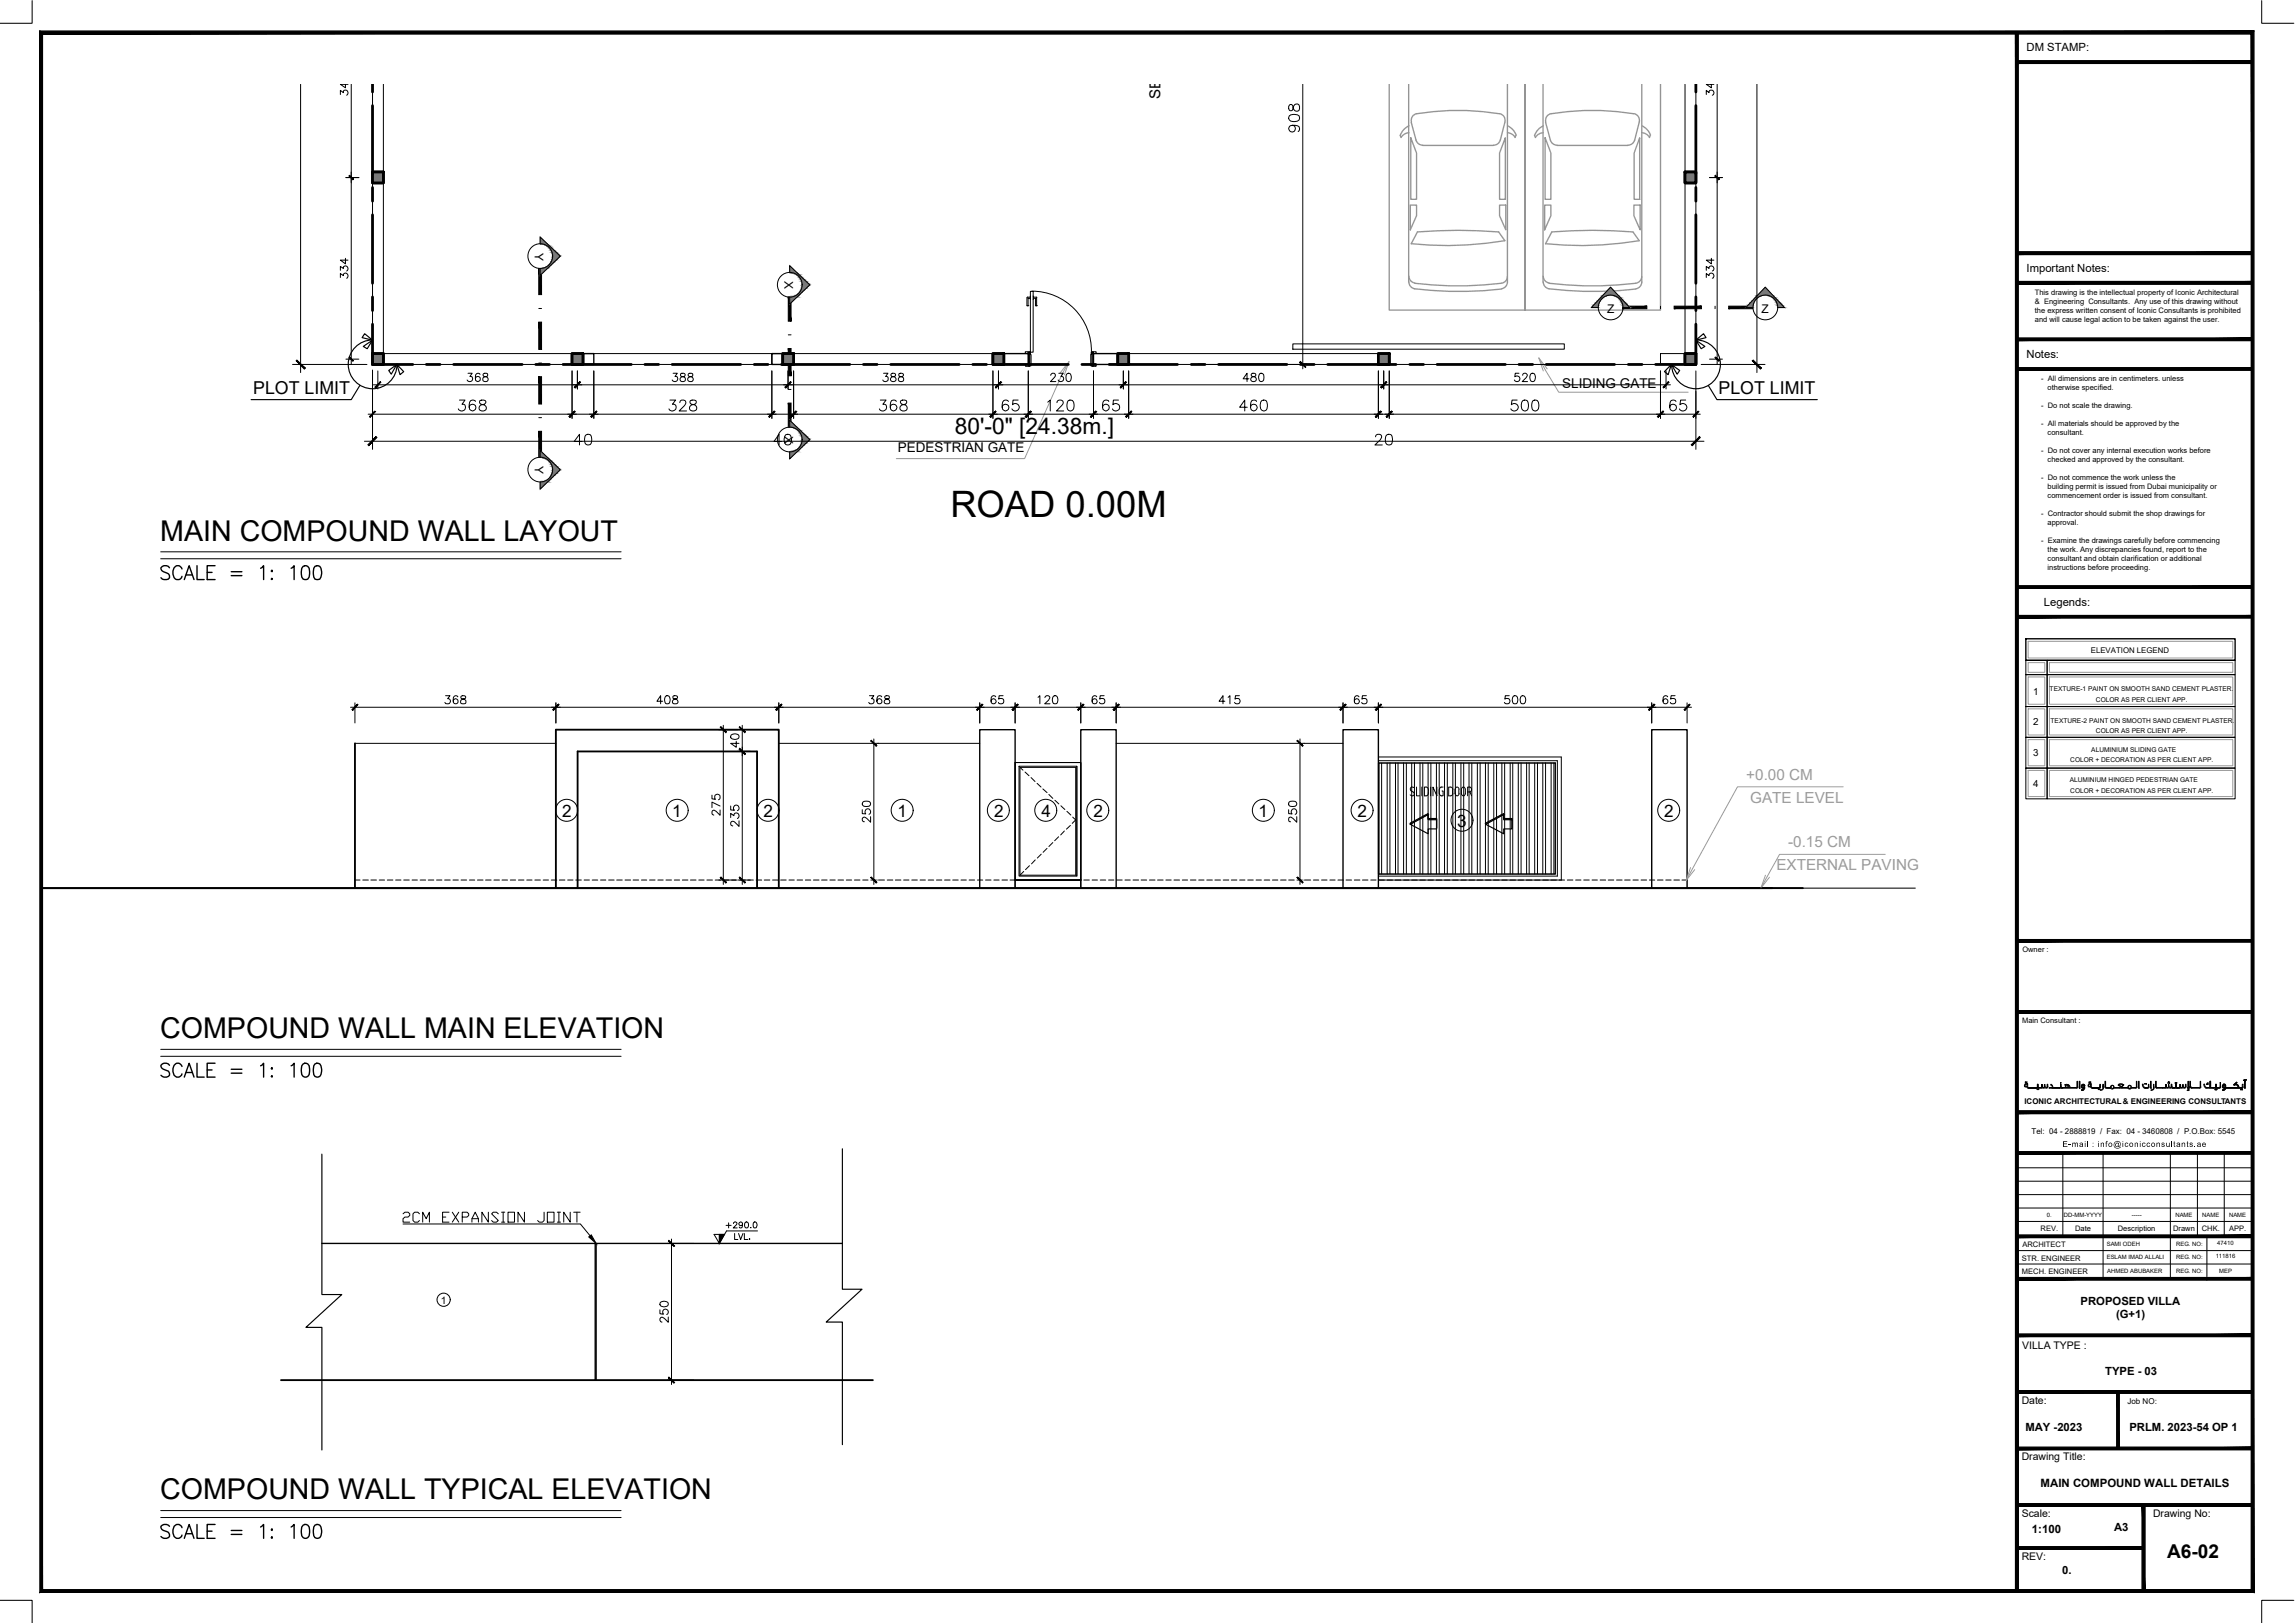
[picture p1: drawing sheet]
<svg xmlns="http://www.w3.org/2000/svg" width="420mm" height="297mm" viewBox="0 0 420 297" stroke-linecap="round" stroke-linejoin="round" font-family="sans-serif">
<defs><g id="words">
<text font-size="6.7" x="174" y="94.6">ROAD 0.00M</text>
<text font-size="6.2" x="28.2" y="282.9">SCALE = 1: 100</text>
<g font-size="5.7">
<text x="28.2" y="107.2">SCALE = 1: 100</text>
<text x="28.2" y="198.3">SCALE = 1: 100</text>
</g>
<g font-size="5.2">
<text x="29.3" y="99">MAIN COMPOUND WALL LAYOUT</text>
<text x="29.3" y="190">COMPOUND WALL MAIN ELEVATION</text>
<text x="29.3" y="274.4">COMPOUND WALL TYPICAL ELEVATION</text>
</g>
<text font-size="4.2" x="174.8" y="79.4">80'-0&quot; [24.38m.]</text>
<text font-size="3.5" x="396.7" y="285.1">A6-02</text>
<g font-size="3.3">
<text x="46.4" y="72">PLOT LIMIT</text>
<text x="314.6" y="72">PLOT LIMIT</text>
</g>
<g font-size="3.1">
<text x="102.9" y="149.5">2</text>
<text x="123.1" y="149.5">1</text>
<text x="139.8" y="149.5">2</text>
<text x="164.3" y="149.5">1</text>
<text x="182" y="149.5">2</text>
<text x="190.7" y="149.5">4</text>
<text x="200.2" y="149.5">2</text>
<text x="230.4" y="149.5">1</text>
<text x="248.5" y="149.5">2</text>
<text x="304.7" y="149.5">2</text>
<text x="266.7" y="151.3">3</text>
</g>
<text font-size="2.8" x="212.4" y="18.1" transform="rotate(-90 212.4 18.1)">SETBACK</text>
<g font-size="2.8" fill="#9a9a9a">
<text x="319.7" y="142.7">+0.00 CM</text>
<text x="320.4" y="146.9">GATE LEVEL</text>
<text x="327.4" y="155.1">-0.15 CM</text>
<text x="325.2" y="159.2">EXTERNAL PAVING</text>
</g>
<g font-size="2.5">
<text x="286" y="71">SLIDING GATE</text>
<text x="164.4" y="82.7">PEDESTRIAN GATE</text>
</g>
<g font-size="2.2">
<text x="97.9" y="46.2" transform="rotate(90 97.9 46.2)">Y</text>
<text x="143.6" y="51.5" transform="rotate(90 143.6 51.5)">X</text>
<text x="294.2" y="57.2">Z</text>
<text x="322.5" y="57.2">Z</text>
<text x="143.6" y="79.7" transform="rotate(90 143.6 79.7)">X</text>
<text x="97.9" y="85.2" transform="rotate(90 97.9 85.2)">Y</text>
</g>
<g font-size="2.1">
<text x="371" y="9.4">DM STAMP:</text>
<text x="371" y="49.8">Important Notes:</text>
<text x="371" y="65.6">Notes:</text>
<text x="374.2" y="110.9">Legends:</text>
<text x="380.9" y="238.8">PROPOSED VILLA</text>
<text x="387.4" y="241.2">(G+1)</text>
<text x="385.4" y="251.6">TYPE - 03</text>
<text x="370.8" y="261.9">MAY -2023</text>
<text x="389.8" y="261.9">PRLM. 2023-54 OP 1</text>
<text x="373.6" y="272.2">MAIN COMPOUND WALL DETAILS</text>
<text x="372" y="280.6">1:100</text>
<text x="387.1" y="280.1">A3</text>
<text x="377.5" y="288.1">0.</text>
</g>
<g font-size="1.9">
<text x="80.7" y="238.6">1</text>
<text x="370.2" y="246.9">VILLA TYPE :</text>
<text x="370.1" y="256.9">Date:</text>
<text x="370.1" y="267.3">Drawing Title:</text>
<text x="370.1" y="277.6">Scale:</text>
<text x="394.2" y="277.6">Drawing No:</text>
<text x="370.1" y="285.5">REV:</text>
</g>
<g font-size="1.8">
<text x="372.2" y="127.1">1</text>
<text x="372.2" y="132.7">2</text>
<text x="372.2" y="138.4">3</text>
<text x="372.2" y="144">4</text>
</g>
<g font-size="1.5">
<text x="371.9" y="207.5">Tel: 04 - 2888819 / Fax: 04 - 3460808 / P.O.Box: 5545</text>
<text x="377.6" y="209.9">E-mail : info@iconicconsultants.ae</text>
<text x="389.5" y="257">Job NO:</text>
</g>
<g font-size="1.4">
<text x="372.5" y="54">This drawing is the intellectual property of Iconic Architectural</text>
<text x="372.5" y="55.7">&amp; Engineering Consultants. Any use of this drawing without</text>
<text x="372.5" y="57.3">the express written consent of Iconic Consultants is prohibited</text>
<text x="372.5" y="59">and will cause legal action to be taken against the user.</text>
<text x="373.7" y="69.8">- All dimensions are in centimeters. unless</text>
<text x="374.9" y="71.4">otherwise specified.</text>
<text x="373.7" y="74.7">- Do not scale the drawing.</text>
<text x="373.7" y="78">- All materials should be approved by the</text>
<text x="373.7" y="82.9">- Do not cover any internal execution works before</text>
<text x="374.9" y="79.6">consultant.</text>
<text x="373.7" y="87.9">- Do not commence the work unless the</text>
<text x="374.9" y="84.6">checked and approved by the consultant.</text>
<text x="374.9" y="89.5">building permit is issued from Dubai municipality or</text>
<text x="373.7" y="94.5">- Contractor should submit the shop drawings for</text>
<text x="374.9" y="91.2">commencement order is issued from consultant.</text>
<text x="373.7" y="99.4">- Examine the drawings carefully before commencing</text>
<text x="374.9" y="96.1">approval.</text>
<text x="374.9" y="101.1">the work. Any discrepancies found, report to the</text>
<text x="374.9" y="102.7">consultant and obtain clarification or additional</text>
<text x="374.9" y="104.4">instructions before proceeding.</text>
<text x="382.8" y="119.5">ELEVATION LEGEND</text>
<text x="370.2" y="174.2">Owner :</text>
<text x="370.2" y="187.2">Main Consultant :</text>
<text x="370.6" y="202">ICONIC ARCHITECTURAL&amp; ENGINEERING CONSULTANTS</text>
<text x="373.6" y="225.3">REV.</text>
<text x="379.9" y="225.3">Date</text>
<text x="387.7" y="225.3">Description</text>
<text x="397.8" y="225.3">Drawn</text>
<text x="403.1" y="225.3">CHK.</text>
<text x="408.1" y="225.3">APP.</text>
<text x="370.2" y="233.2">MECH. ENGINEER</text>
<text x="370.2" y="230.7">STR. ENGINEER</text>
<text x="370.2" y="228.2">ARCHITECT</text>
</g>
<g font-size="1.2">
<text x="375.2" y="126.4">TEXTURE-1 PAINT ON SMOOTH SAND CEMENT PLASTER.</text>
<text x="383.7" y="128.5">COLOR AS PER CLIENT APP.</text>
<text x="375.4" y="132.2">TEXTURE-2 PAINT ON SMOOTH SAND CEMENT PLASTER.</text>
<text x="382.9" y="137.6">ALUMINIUM SLIDING GATE</text>
<text x="383.7" y="134.1">COLOR AS PER CLIENT APP.</text>
<text x="378.9" y="143.2">ALUMINIUM HINGED PEDESTRIAN GATE</text>
<text x="379" y="139.5">COLOR + DECORATION AS PER CLIENT APP.</text>
<text x="379" y="145.1">COLOR + DECORATION AS PER CLIENT APP.</text>
</g>
<g font-size="1.1">
<text x="374.7" y="222.7">0.</text>
<text x="377.9" y="222.7">DD-MM-YYYY</text>
<text x="385.7" y="228">SAMI ODEH</text>
<text x="390.3" y="222.7">-----</text>
<text x="398.3" y="222.7">NAME</text>
<text x="403.2" y="222.7">NAME</text>
<text x="405.9" y="227.9">47410</text>
<text x="408.1" y="222.7">NAME</text>
<text x="385.7" y="230.4">ESLAM IMAD ALLALI</text>
<text x="385.8" y="232.9">AHMED ABUBAKER</text>
<text x="398.4" y="232.9">REG. NO:</text>
<text x="398.4" y="230.5">REG. NO:</text>
<text x="398.4" y="228">REG. NO:</text>
<text x="405.6" y="230.3">111816</text>
<text x="406.3" y="233">MEP</text>
</g>
</g></defs>
<!-- layer: SOURROUNDING$0$WALL-03 -->
<g fill="none" stroke="#000" stroke-width=".18">
<path d="M68.2 15.4v51.3h73.1v-2M70.2 15.4v49.3h111.6M308.5 15.4v49.3M310.5 15.4v49.3M67.4 75.8h243.9M68.2 67.9v8.7M84.1 73.2h1l-.5 .8a.64 .64 0 0 1 .6 .9 .64 .64 0 0 1-1.1 .2l-.2-.3M87 73.5a.62 .62 0 0 0-.8-.2 1.46 1.46 0 0 0 0 1.8 .61 .61 0 0 0 .9-.3 .61 .61 0 0 0-.5-.8 .61 .61 0 0 0-.7 .5M87.9 73.3a.42 .42 0 0 0 .2 .7 .8 .8 0 0 1 .9 .8 .66 .66 0 0 1-.8 .4 .66 .66 0 0 1-.4-.8l.2-.2a.83 .83 0 0 0 .9-.7 .82 .82 0 0 0-1-.2zM104.7 67.9v8.7M106.7 64.7v.2M106.7 65v.3"/>
<path d="M106.7 65.4v.2M106.7 65.8v.2M106.7 66.2v.2M106.7 66.5v.2M107.3 79.6a.67 .67 0 0 1 .9 .2 1.83 1.83 0 0 1-.1 1.6 .71 .71 0 0 1-1-.3 1.66 1.66 0 0 1 .2-1.5zM108.7 67.9v8.7M122.6 73.2h1.1l-.6 .8a.64 .64 0 0 1 .7 .7 .64 .64 0 0 1-.9 .5l-.4-.4M124.5 73.7l.1-.4a.68 .68 0 0 1 .9 .1 .66 .66 0 0 1-.2 .8l-1 1h1.4M126.4 73.3a.42 .42 0 0 0 .2 .7 .7 .7 0 0 1 .8 .3 .7 .7 0 0 1 0 .8 .77 .77 0 0 1-1.2-.3 .76 .76 0 0 1 1-.8 .42 .42 0 0 0 .2-.7zM141.3 67.9v8.7M143.3 64.7v.2M143.3 65v.3"/>
<path d="M143.3 65.4v.2M143.3 65.8v.2M143.3 66.2v.2M143.3 66.5v.2M143.8 79.6a.67 .67 0 0 1 1 .2 1.5 1.5 0 0 1-.2 1.6 .67 .67 0 0 1-.9-.3 1.5 1.5 0 0 1 .1-1.5zM145.3 66.7h36.5M145.3 67.9v8.7M161.2 73.2h1l-.6 .8a.64 .64 0 0 1 .7 .7 .64 .64 0 0 1-.8 .5l-.5-.4M164.1 73.5a.6 .6 0 0 0-.9-.2 1.66 1.66 0 0 0 0 1.8 .62 .62 0 0 0 1-.3 .62 .62 0 0 0-.4-.8 .62 .62 0 0 0-.8 .5M165 73.3a.39 .39 0 0 0-.2 .4 .39 .39 0 0 0 .3 .3 .7 .7 0 0 1 .8 .3 .7 .7 0 0 1 0 .8 .68 .68 0 0 1-.8 .1 .68 .68 0 0 1-.3-.7 .89 .89 0 0 1 .9-.5 .42 .42 0 0 0 .2-.7zM181.8 67.9v8.7M183.8 64.7v.2"/>
<path d="M183.8 65v.3M183.8 65.4v.2M183.8 65.8v.2M183.8 66.2v.2M183.8 66.5v.2M184.6 73.5a.62 .62 0 0 0-.8-.2 1.46 1.46 0 0 0 0 1.8 .61 .61 0 0 0 .9-.3 .61 .61 0 0 0-.5-.8 .61 .61 0 0 0-.7 .5M186.4 73.2h-.9l-.1 .9a.71 .71 0 0 1 1 0 .71 .71 0 0 1-.1 1.1 .71 .71 0 0 1-1-.4M188.3 64.7v2M188.3 67.9v8.7M191.8 73.6l.5-.4v2M193.5 73.7l.1-.3a.7 .7 0 0 1 1 0 .62 .62 0 0 1-.2 .8l-1 1h1.3M195.6 73.3a.69 .69 0 0 1 1 .3 1.28 1.28 0 0 1-.6 1.6h-.1a.91 .91 0 0 1-.6-1.1z"/>
<path d="M200.2 64.7v2M200.2 67.9v8.7M203 73.5a.62 .62 0 0 0-.9-.2 1.46 1.46 0 0 0 0 1.8 .61 .61 0 0 0 .9-.3 .61 .61 0 0 0-.4-.8 .61 .61 0 0 0-.8 .5M204.6 64.7v.2M204.6 65v.3M204.6 65.4v.2M204.6 65.8v.2M204.6 66.2v.2M204.6 66.5v.2M204.8 73.2h-1v.9a.7 .7 0 0 1 1-.1 .7 .7 0 0 1-.1 1.1 .7 .7 0 0 1-1-.3M206.6 66.7h45.7M206.6 64.7h45.7v.2"/>
<path d="M206.6 67.9v8.7M228.3 74.5h-1.4l1-1.3v2M230 73.5a.6 .6 0 0 0-.8-.2 1.66 1.66 0 0 0 0 1.8 .62 .62 0 0 0 .9-.3 .62 .62 0 0 0-.4-.8 .62 .62 0 0 0-.8 .5M231 73.3a.64 .64 0 0 1 .9 .3 1.71 1.71 0 0 1-.1 1.5 .64 .64 0 0 1-1-.3 1.66 1.66 0 0 1 .2-1.5zM251.8 80l.1-.3a.62 .62 0 0 1 1 .1l-.2 .7-1 .9h1.4M252.3 65v.3M252.3 65.4v.2M252.3 65.8v.2M252.3 66.2v.2M252.3 67.9v8.7M253.9 79.6a.67 .67 0 0 1 .9 .2 1.83 1.83 0 0 1-.1 1.6 .71 .71 0 0 1-1-.3 1.66 1.66 0 0 1 .2-1.5zM254.3 64.7v2h-2v-.2"/>
<path d="M254.3 67.9v8.7M277.7 73.2h-.9l-.1 .9a.72 .72 0 0 1 1.1-.1 .72 .72 0 0 1-.1 1.1 .72 .72 0 0 1-1.1-.3M278.8 73.3a.64 .64 0 0 1 .9 .3 1.71 1.71 0 0 1-.1 1.5 .63 .63 0 0 1-1-.3 1.66 1.66 0 0 1 .2-1.5zM280.7 73.3a.68 .68 0 0 1 .9 .3 1.32 1.32 0 0 1-.4 1.6h-.2a.91 .91 0 0 1-.6-1.1zM304 64.7h4.5v2h-4.5zM304 67.9v8.7M306.8 73.5a.6 .6 0 0 0-.5-.3 .6 .6 0 0 0-.5 .4 1.49 1.49 0 0 0 .1 1.5 .62 .62 0 0 0 1-.3 .62 .62 0 0 0-.4-.8 .62 .62 0 0 0-.8 .5M308.6 73.2h-.9l-.1 .9a.72 .72 0 0 1 1-.1 .72 .72 0 0 1-.1 1.1 .72 .72 0 0 1-1-.3M310.5 67.9v8.7M106.6 80.8h-1.5l1-1.3v1.9M143.1 80.8h-1.4l.9-1.3v1.9"/>
</g>
<!-- layer: SOURROUNDING$0$PLOT LAYOUT$0$P-WALL -->
<path d="M188.3 66.2h.1M200.2 65v1.2" fill="none" stroke="#9a9a9a" stroke-width=".18"/>
<!-- layer: SOURROUNDING$0$TILE -->
<g fill="none" stroke="#989898" stroke-width=".25">
<path d="M254.3 15.4v41.4h24.9v-41.4v41.4h24.8v-41.4M257.9 15.4v36.2M276 15.4v36.2a1.25 1.25 0 0 1-1.1 1.2M282.5 15.4v36.2M300.6 15.4v36.2a1.25 1.25 0 0 1-1.1 1.2M256.3 24.8l.2 .4M257.9 24.3a1.8 1.8 0 0 0-1.4 .8M258 23a2.98 2.98 0 0 0-1.6 1.7M258.2 37.5h1.1v2l-1.1 2.6zM258.3 25.2l1 2.8v8.5h-1zM258.4 22.4l.8 3.3M259.2 25.6a1.25 1.25 0 0 0 1.3 1"/>
<path d="M259.4 20.8a46.6 46.6 0 0 1 15.1 0M259.4 20.8a1.25 1.25 0 0 0-1 1.5M260.4 26.6h13M274.5 20.8a1.25 1.25 0 0 1 1 1.5M274.5 37.5h1.2v4.6l-1.2-2.6zM274.7 25.6a1.25 1.25 0 0 1-1.2 1M275.5 22.4l-.8 3.3M275.6 25.2v11.3h-1.1v-8.5zM276 24.3a1.8 1.8 0 0 1 1.4 .8M276 23a2.98 2.98 0 0 1 1.6 1.7M277.5 24.8l-.1 .4M280.9 24.8l.2 .4"/>
<path d="M282.5 24.3a1.8 1.8 0 0 0-1.4 .8M282.6 23a2.98 2.98 0 0 0-1.6 1.7M282.8 37.5h1.1v2l-1.1 2.6zM282.9 25.2l1 2.8v8.5h-1zM283 22.4l.8 3.3M283.8 25.6a1.25 1.25 0 0 0 1.3 1h12.9a1.35 1.35 0 0 0 1.3-1M284 20.8a46.6 46.6 0 0 1 15.1 0M284 20.8a1.25 1.25 0 0 0-1 1.5M299.1 20.8a1.25 1.25 0 0 1 1 1.5M299.1 37.5h1.2v4.6l-1.2-2.6zM300.1 22.4l-.8 3.3M300.2 25.2v11.3h-1v-8.5z"/>
<path d="M300.6 24.3a1.8 1.8 0 0 1 1.4 .8M300.6 23a2.98 2.98 0 0 1 1.6 1.7M302.1 24.8l-.1 .4M257.9 50.6a1.25 1.25 0 0 0 1.1 1.2M257.9 51.6a1.25 1.25 0 0 0 1.1 1.2 66.4 66.4 0 0 0 15.9 .1M259.5 42.4a93.3 93.3 0 0 1 14.9 0l1.1 1.7a65.3 65.3 0 0 1-17.1 .5zM276 50.6a1.26 1.26 0 0 1-1.1 1.2 65.2 65.2 0 0 1-15.9 0M282.5 50.6a1.25 1.25 0 0 0 1.1 1.2M282.5 51.6a1.25 1.25 0 0 0 1.1 1.2M283.6 52.9a67.6 67.6 0 0 0 15.9 0M284.1 42.4a93.3 93.3 0 0 1 14.9 0l1.1 1.7a65.3 65.3 0 0 1-17.1 .5zM300.6 50.6a1.26 1.26 0 0 1-1.1 1.2 65.2 65.2 0 0 1-15.9 0"/>
</g>
<!-- layer: SOURROUNDING$0$P-DIM-2 -->
<path d="M195.7 66.2l-1.2 2.2-6.9 15.5h-23.5M195.7 66.2l-1.6 2M195.7 66.2l-.8 2.4M281.7 65.5l3.7 6.3h23.7M281.7 65.5l.8 2.4M281.7 65.5l1.6 2" fill="none" stroke="#9a9a9a" stroke-width=".18"/>
<!-- layer: SOURROUNDING$0$DOOR -->
<g fill="none" stroke="#000" stroke-width=".18">
<path d="M188 54.5v1.5M188 56h.1M188 56h.2M188.1 54.4h.5M188.1 54.4h-.1M188.2 56h.1M188.2 54.6h.1M188.2 54.6v1.4M188.2 54.6h.4M188.6 53.3h.5v11.2h-.5zM188.6 54.2v.6M188.9 53.3a10.9 10.9 0 0 1 10.9 11.1"/>
<path d="M189.1 54.2v.6M189.2 54.4h.6M189.2 54.6h.4M189.6 54.6h.1M189.6 54.6v1.4M189.6 56h.1M189.7 56h.1M189.8 54.5v1.5M187.7 66.7v.3h.9M188.2 64.5v.2M188.2 64.5h.3l-.3 .2M188.2 64.5l.3 .2h-.3"/>
<path d="M188.3 66.7h.2M188.3 66.7l.2 .3M188.3 67h.2M188.3 66.7v.3M188.5 64.5h.1v.4h.2v2.1h-.3zM188.5 64.5l-.8-.1v.3M188.5 64.5v1.9M188.5 66.7v.3M188.5 66.7l-.2 .3M199.8 64.5h.1v2.5h-.2zM199.9 64.5l.8-.1v.3M199.9 66.7h.3"/>
<path d="M199.9 64.5h.3M199.9 67h.3M199.9 64.5v1.9M199.9 66.7v.3M199.9 64.5l.3 .2M199.9 66.7l.3 .3M200.2 64.5l-.3 .2h.3M200.2 64.5v.2M200.2 66.7v.3M200.2 66.7l-.3 .3M200.7 66.7v.3h-.8M236.7 62.9h49.7v1h-49.7z"/>
<path d="M254.3 66.7h54.2"/>
</g>
<!-- layer: SOURROUNDING$0$WALL-03 -->
<path d="M104.7 64.7h4v2h-4zM141.3 64.7h4v2h-4zM181.8 64.7h6.5v2h-6.5zM200.2 64.7h6.4v2h-6.4zM252.3 64.7h2v2h-2zM308.5 64.7h2v2h-2z" fill="none" stroke="#000" stroke-width=".25"/>
<!-- layer: Section -->
<g fill="#000" stroke="#000" stroke-width=".18">
<path d="M68.6 75.3l-.9 1.1 1-1.1zM68.6 75.3l-.9 1.1-.1-.2z"/>
<path d="M104.2 76.2l.1 .2 .9-1.1zM105.2 75.3h.1l-1 1.1z"/>
<path d="M105.2 75.3l-.9 1.1 1-1.1zM104.2 76.2l1-.9-.9 1.1z"/>
<path d="M108.2 76.2l.1 .2 .9-1.1zM109.2 75.3h.1l-1 1.1z"/>
<path d="M109.2 75.3l-.9 1.1 1-1.1zM108.2 76.2l1-.9-.9 1.1z"/>
<path d="M140.8 76.2v.2l.9-1.1zM141.7 75.3h.2l-1.1 1.1z"/>
<path d="M141.7 75.3l-.9 1.1 1.1-1.1zM140.8 76.2l.9-.9-.9 1.1z"/>
<path d="M144.7 76.2l.1 .2 .9-1.1zM145.7 75.3h.1l-1 1.1z"/>
<path d="M145.7 75.3l-.9 1.1 1-1.1zM145.7 75.3l-.9 1.1-.1-.2z"/>
<path d="M181.2 76.2l.2 .2 .8-1.1zM182.2 75.3h.1l-.9 1.1z"/>
<path d="M182.2 75.3l-.8 1.1 .9-1.1zM181.2 76.2l1-.9-.8 1.1z"/>
<path d="M187.7 76.2l.1 .2 .9-1.1zM188.7 75.3h.1l-1 1.1z"/>
<path d="M188.7 75.3l-.9 1.1 1-1.1zM188.7 75.3l-.9 1.1-.1-.2z"/>
<path d="M199.6 76.2l.1 .2 .9-1.1zM200.6 75.3h.1l-1 1.1z"/>
<path d="M200.6 75.3l-.9 1.1 1-1.1zM200.6 75.3l-.9 1.1-.1-.2z"/>
<path d="M206.1 76.2l.1 .2 .9-1.1zM207.1 75.3h.1l-1 1.1z"/>
<path d="M207.1 75.3l-.9 1.1 1-1.1zM206.1 76.2l1-.9-.9 1.1z"/>
<path d="M251.8 76.2l.1 .2 .9-1.1zM252.8 75.3h.1l-1 1.1z"/>
<path d="M252.8 75.3l-.9 1.1 1-1.1zM252.8 75.3l-.9 1.1-.1-.2z"/>
<path d="M253.8 76.2l.1 .2 .9-1.1zM254.8 75.3h.1l-1 1.1z"/>
<path d="M254.8 75.3l-.9 1.1 1-1.1zM254.8 75.3l-.9 1.1-.1-.2z"/>
<path d="M303.4 76.2l.2 .2 .9-1.1zM304.5 75.3l-.9 1.1z"/>
<path d="M304.5 75.3l-.9 1.1 .9-1.1zM303.4 76.2l1.1-.9-.9 1.1z"/>
<path d="M309.9 76.2l.1 .2 .9-1.1zM310.9 75.3h.1l-1 1.1z"/>
</g>
<!-- layer: SURROUNDINGS$0$SURROUNDINGS$0$SURROUNDINGS$0$COLUMN HATCH -->
<g fill="#767676" stroke="#767676" stroke-width=".18">
<path d="M308.5 31.5l2 2v-2zM308.5 31.5l2 2h-2z"/>
<path d="M308.5 31.5l2 2v-2zM308.5 31.5l2 2h-2z"/>
<path d="M252.3 64.7l2 2v-2zM252.3 64.7l2 2h-2z"/>
<path d="M252.3 64.7l2 2v-2zM252.3 64.7l2 2h-2z"/>
<path d="M308.5 64.7l2 2v-2zM308.5 64.7l2 2h-2z"/>
<path d="M308.5 64.7l2 2v-2zM308.5 64.7l2 2h-2z"/>
<path d="M181.8 64.7l2 2v-2zM181.8 64.7l2 2h-2z"/>
<path d="M181.8 64.7l2 2v-2zM181.8 64.7l2 2h-2z"/>
<path d="M204.6 64.7l2 2v-2zM204.6 64.7l2 2h-2z"/>
<path d="M204.6 64.7l2 2v-2zM204.6 64.7l2 2h-2z"/>
<path d="M143.3 64.7l2 2v-2zM143.3 64.7l2 2h-2z"/>
<path d="M143.3 64.7l2 2v-2zM143.3 64.7l2 2h-2z"/>
<path d="M104.7 64.7l2 2v-2zM104.7 64.7l2 2h-2z"/>
<path d="M104.7 64.7l2 2v-2zM104.7 64.7l2 2h-2z"/>
<path d="M68.2 31.5l2 2v-2zM68.2 31.5l2 2h-2z"/>
<path d="M68.2 31.5l2 2v-2zM68.2 31.5l2 2h-2z"/>
<path d="M68.2 64.7l2 2v-2zM68.2 64.7l2 2h-2z"/>
<path d="M68.2 64.7l2 2v-2zM68.2 64.7l2 2h-2z"/>
</g>
<!-- layer: SURROUNDINGS$0$SURROUNDINGS$0$SURROUNDINGS$0$COLUMN -->
<path d="M68.2 31.5h2v2h-2zM308.5 31.5h2v2h-2zM68.2 64.7h2v2h-2zM104.7 64.7h2v2h-2zM143.3 64.7h2v2h-2zM181.8 64.7h2v2h-2zM204.6 64.7h2v2h-2zM252.3 64.7h2v2h-2zM308.5 64.7h2v2h-2z" fill="none" stroke="#000" stroke-width=".51"/>
<!-- layer: DIM IN -->
<g fill="none" stroke="#000" stroke-width=".18">
<path d="M236.1 19.2a.68 .68 0 0 0 .1 1.1l.4-.1 .1-.2a.74 .74 0 0 1 .2-.8 .74 .74 0 0 1 .8-.1 .72 .72 0 0 1 .2 .8 .72 .72 0 0 1-.6 .4 1.07 1.07 0 0 1-.7-1.1l-.2-.1zM238.5 15.4v52.1M236.1 21.2a1.64 1.64 0 0 1 1.7 0 .68 .68 0 0 1-.3 1 1.32 1.32 0 0 1-1.6-.5zM236.6 22.9a.62 .62 0 0 1 .5 .9 .62 .62 0 0 1-1 .2 .62 .62 0 0 1 .1-1 1.98 1.98 0 0 1 1.6 .2 .66 .66 0 0 1-.1 .9M68.4 70.4h237.4M69.2 67.9v3.3M85.7 68.3h.7l-.4 .6h.2a.52 .52 0 0 1 .1 .9 .52 .52 0 0 1-.8-.3M87.9 68.5a.43 .43 0 0 0-.7-.1l-.1 .2a1.16 1.16 0 0 0 .1 1.2 .45 .45 0 0 0 .7-.3 .45 .45 0 0 0-.3-.6 .45 .45 0 0 0-.6 .4M88.5 68.4a.3 .3 0 0 0 .1 .5 .54 .54 0 0 1 .7 .2 .54 .54 0 0 1-.1 .7 .56 .56 0 0 1-.8-.3 .74 .74 0 0 1 .8-.7v-.4zM105.7 67.9v3.3M123.2 68.3h.8l-.4 .6h.2a.52 .52 0 0 1 .1 .9 .52 .52 0 0 1-.8-.3M124.6 68.4v.3l.2 .2a.5 .5 0 0 1 .6 .3 .5 .5 0 0 1-.3 .6l-.5-.1a.53 .53 0 0 1 0-.6 .53 .53 0 0 1 .6-.2 .3 .3 0 0 0 .1-.5z"/>
<path d="M126.1 68.4a.3 .3 0 0 0 .1 .5 .54 .54 0 0 1 .6 .2 .54 .54 0 0 1 0 .7 .62 .62 0 0 1-.9-.3 .81 .81 0 0 1 .9-.7v-.4zM144.3 67.9v3.3M161.8 68.3h.8l-.5 .6a.5 .5 0 0 1 .4 .8 .5 .5 0 0 1-.9-.2M163.2 68.4a.3 .3 0 0 0 .1 .5 .53 .53 0 0 1 .6 .2 .53 .53 0 0 1 .1 .6 .49 .49 0 0 1-.8 .1 .49 .49 0 0 1 0-.8l.5-.1a.3 .3 0 0 0 .2-.5zM164.6 68.4l-.1 .3 .3 .2a.5 .5 0 0 1 .6 .3 .5 .5 0 0 1-.3 .6l-.6-.1a.53 .53 0 0 1 .1-.6 .53 .53 0 0 1 .6-.2 .3 .3 0 0 0 .1-.5zM182.8 67.9v3.3M192.4 68.7l.3-.4h.3l.2 .2v.4l-.9 .9h1M193.8 68.3h.8l-.4 .6h.2a.52 .52 0 0 1 .1 .9 .52 .52 0 0 1-.8-.3M195.4 68.4a.43 .43 0 0 1 .6 .2 .7 .7 0 0 1 .1 .8 .7 .7 0 0 1-.7 .4l-.2-.6v-.6zM205.7 67.9v3.3M219.2 66.7h20.1M228.6 69.3h-1l.7-1v1.5"/>
<path d="M229.2 68.4a.3 .3 0 0 0 .1 .5 .53 .53 0 0 1 .6 .2 .53 .53 0 0 1 0 .6 .49 .49 0 0 1-.7 .1 .49 .49 0 0 1 0-.8l.5-.1a.3 .3 0 0 0 .1-.5zM230.6 68.4a.48 .48 0 0 1 .8 .2v.9a.48 .48 0 0 1-.8 .3 1.18 1.18 0 0 1 0-1.4zM253.3 67.9v3.3M278.1 68.3h-.7l-.1 .6a.54 .54 0 0 1 .8 .1 .54 .54 0 0 1-.1 .8 .54 .54 0 0 1-.8-.3M278.8 68.7l.2-.4h.3l.2 .2a.44 .44 0 0 1-.1 .6l-.7 .7h1M280.3 68.4a.47 .47 0 0 1 .7 .2 .7 .7 0 0 1 .1 .8 .7 .7 0 0 1-.8 .4 1.18 1.18 0 0 1 0-1.4zM305 67.9v3.3M64.2 129.4h245.5M65 128.6v3.7M81.6 127.3h.8l-.4 .6a.48 .48 0 0 1 .5 .5 .48 .48 0 0 1-.7 .4h-.2l-.2-.2M83.8 127.5a.43 .43 0 0 0-.6-.1l-.2 .2a.87 .87 0 0 0 .4 1.2 .45 .45 0 0 0 .5-.4 .45 .45 0 0 0-.5-.5 .45 .45 0 0 0-.4 .4M84.5 127.4l-.1 .3 .2 .2a.57 .57 0 0 1 .6 .2 .57 .57 0 0 1 .1 .6l-.6 .1h-.2l-.2-.2a.74 .74 0 0 1 .9-.8l.1-.3a.58 .58 0 0 0-.8-.1z"/>
<path d="M101.8 128.6v3.7M121.3 128.3h-1l.6-1v1.5M121.9 127.4a.47 .47 0 0 1 .7 .2 .7 .7 0 0 1 .1 .9 .7 .7 0 0 1-.8 .3 1.18 1.18 0 0 1 0-1.4zM123.2 127.4v.4l.2 .1a.55 .55 0 0 1 .6 .2 .55 .55 0 0 1 0 .7h-.6l-.2-.1a.57 .57 0 0 1 .1-.6 .57 .57 0 0 1 .5-.2l.2-.4a.58 .58 0 0 0-.8-.1zM131.6 133.5h3.5M132.4 132.7v29.2M133.9 134.5a.97 .97 0 0 1 1.4 .2v.2a.89 .89 0 0 1-1.5 0zM134.8 135.7v1.1l-1-.8h1.5M135.1 137.5h2.3M135.9 132.7v29.2M142.6 128.6v3.7M159.2 127.3h.8l-.4 .6a.51 .51 0 0 1 .3 .8 .51 .51 0 0 1-.9-.1"/>
<path d="M160 135.2v26.7M160.7 136h.1M161.4 127.5a.44 .44 0 0 0-.4-.2 .44 .44 0 0 0-.4 .3 .82 .82 0 0 0 .4 1.2 .47 .47 0 0 0 .5-.4 .47 .47 0 0 0-.5-.5 .47 .47 0 0 0-.5 .4M162.1 127.4l-.1 .3 .2 .2a.57 .57 0 0 1 .6 .2 .57 .57 0 0 1 0 .7h-.5a.42 .42 0 0 1-.5-.4 .42 .42 0 0 1 .5-.4l.5-.2v-.4zM179.4 128.6v3.7M182.3 127.5a.43 .43 0 0 0-.6-.1l-.2 .2a.87 .87 0 0 0 .4 1.2 .45 .45 0 0 0 .4-.4 .45 .45 0 0 0-.4-.5 .45 .45 0 0 0-.5 .4M183.6 127.3h-.7l-.1 .7a.53 .53 0 0 1 .8-.1 .53 .53 0 0 1 0 .8 .53 .53 0 0 1-.8-.1M185.8 128.6v3.7M190 127.6l.4-.3v1.5M191.3 127.7l.3-.4 .5 .2 .1 .2-.2 .4-.7 .7h.9M192.9 127.4a.47 .47 0 0 1 .7 .2 .7 .7 0 0 1 .1 .9 .7 .7 0 0 1-.8 .3 1.18 1.18 0 0 1 0-1.4zM197.9 128.6v3.7"/>
<path d="M200.8 127.5a.43 .43 0 0 0-.6-.1l-.2 .2a.87 .87 0 0 0 .4 1.2 .45 .45 0 0 0 .4-.4 .45 .45 0 0 0-.4-.5 .45 .45 0 0 0-.5 .4M202.1 127.3h-.7l-.1 .7a.53 .53 0 0 1 .8-.1 .53 .53 0 0 1 0 .8 .53 .53 0 0 1-.8-.1M204.3 128.6v3.7M224.2 128.3h-1l.7-1v1.5M224.8 127.6l.4-.3v1.5M226.9 127.3h-.7l-.1 .7a.54 .54 0 0 1 .8 0 .54 .54 0 0 1-.1 .8 .54 .54 0 0 1-.8-.2M238 135.2v26.7M238.7 136h.1M245.9 128.6v3.7M248.8 127.5a.43 .43 0 0 0-.6-.1l-.2 .2a.87 .87 0 0 0 .4 1.2 .45 .45 0 0 0 .5-.4 .45 .45 0 0 0-.5-.5 .45 .45 0 0 0-.5 .4M250.1 127.3h-.7l-.1 .7a.53 .53 0 0 1 .8-.1 .53 .53 0 0 1 0 .8 .53 .53 0 0 1-.8-.1M252.3 139.6h32.4v20.4h-32.4z"/>
<path d="M252.3 128.6v3.7M276.3 127.3h-.7l-.1 .7a.54 .54 0 0 1 .8 0 .54 .54 0 0 1-.1 .8 .54 .54 0 0 1-.8-.2M277.1 127.4a.47 .47 0 0 1 .7 .2 .7 .7 0 0 1 .1 .9 .7 .7 0 0 1-.8 .3 1.18 1.18 0 0 1 0-1.4zM278.5 127.4a.48 .48 0 0 1 .7 .2 .7 .7 0 0 1 .1 .9 .7 .7 0 0 1-.8 .3 1.18 1.18 0 0 1 0-1.4zM302.4 128.6v3.7M305.3 127.5a.43 .43 0 0 0-.6-.1l-.2 .2a.87 .87 0 0 0 .4 1.2 .45 .45 0 0 0 .5-.4 .45 .45 0 0 0-.5-.5 .45 .45 0 0 0-.4 .4M306.7 127.3h-.8v.7a.53 .53 0 0 1 .7-.1 .53 .53 0 0 1 0 .8 .53 .53 0 0 1-.8-.1M308.9 128.6v3.7M130.3 145.5v.7l.7 .1a.53 .53 0 0 1 0-.8 .53 .53 0 0 1 .8 .1 .53 .53 0 0 1-.3 .8M131.8 148.2v1l-.7-.7a.43 .43 0 0 0-.7-.1v.6l.3 .2M131.8 147.5l-1.5-.7v1M133.8 149.6v-.7l.6 .4a.5 .5 0 0 1 .8-.4 .5 .5 0 0 1-.2 .9"/>
<path d="M133.8 147.5v.7l.7 .1a.53 .53 0 0 1-.1-.8 .53 .53 0 0 1 .8 .1 .53 .53 0 0 1-.2 .8M135.3 150.2v1l-.9-.8-.3-.1-.3 .3v.3l.4 .3M157.9 148.2v.7l.6 .1a.54 .54 0 0 1 0-.9 .54 .54 0 0 1 .8 .2 .54 .54 0 0 1-.2 .7M157.9 146.8l.3-.1h.9a.48 .48 0 0 1 .3 .4 .48 .48 0 0 1-.3 .5h-.4a.61 .61 0 0 1-.8-.5zM159.4 149.5v1l-.7-.7a.44 .44 0 0 0-.8-.1 .44 .44 0 0 0 .3 .7M235.9 148.2v.7l.7 .1a.53 .53 0 0 1 0-.9 .53 .53 0 0 1 .8 .2 .53 .53 0 0 1-.3 .7M236 146.8l.6-.2a.61 .61 0 0 1 .8 .6 .85 .85 0 0 1-1.5 0zM237.4 149.5v1l-.7-.7a.47 .47 0 0 0-.7-.1v.6l.3 .1M131.6 161.1h3.1M135.1 161.1h2.3M160.7 161.1h.1M238.7 161.1h.1"/>
<path d="M308.9 162.5h41.7M120.8 239.7v.7l.7 .1a.53 .53 0 0 1-.1-.8 .53 .53 0 0 1 .8 .1 .53 .53 0 0 1-.2 .8M120.9 238.4a.99 .99 0 0 1 1.4 .2v.1a.89 .89 0 0 1-1.5 0zM122.1 227.6h4.9M122.9 226.8v26.6M122.1 252.6h4.9M122.3 241v1l-.7-.7a.44 .44 0 0 0-.4-.2 .44 .44 0 0 0-.4 .3l.1 .5 .3 .1"/>
</g>
<!-- layer: WALL-01 -->
<g fill="#000" stroke="#000" stroke-width=".18">
<path d="M63.9 32.2l.8 .6-.7-.7zM63.9 32.2l.8 .6-.1 .1z"/>
<path d="M63.9 32.2l.7 .7 .1-.1zM63.9 32.2l.1-.1 .7 .7z"/>
<path d="M314 32.1l.7 .7zM314 32.2l.7 .6v.1z"/>
<path d="M314 32.2l.7 .7v-.1zM314 32.1l.7 .7z"/>
<path d="M63.9 65.4l.8 .6zM63.9 65.4l.8 .6-.1 .1z"/>
<path d="M69.6 69.9l-.9 1.1 1-1zM68.6 70.9l1-1-.9 1.1z"/>
<path d="M105.2 70.9l.1 .1 .9-1.1zM106.2 69.9l.1 .1-1 1z"/>
<path d="M106.2 69.9l-.9 1.1 1-1zM105.2 70.9l1-1-.9 1.1z"/>
<path d="M143.7 70.9l.1 .1 .9-1.1zM144.7 69.9l.1 .1-1 1z"/>
<path d="M144.7 69.9l-.9 1.1 1-1zM143.7 70.9l1-1-.9 1.1z"/>
<path d="M183.2 69.9l-1 1 .1 .1zM183.2 69.9l.1 .1-1 1z"/>
<path d="M183.2 69.9l-.9 1.1 1-1zM183.2 69.9l-.9 1.1-.1-.1z"/>
<path d="M206.1 69.9l-1 1 .1 .1zM206.1 69.9l.1 .1-1 1z"/>
<path d="M206.1 69.9l-.9 1.1 1-1zM206.1 69.9l-.9 1.1-.1-.1z"/>
<path d="M238.1 66.2l-.1 .1 1.1 .9zM238 66.3l1.1 .9-.1 .1z"/>
<path d="M252.8 70.9l.1 .1 .9-1.1zM253.8 69.9l.1 .1-1 1z"/>
<path d="M253.8 69.9l-.9 1.1 1-1zM252.8 70.9l1-1-.9 1.1z"/>
<path d="M304.5 70.9v.1l.9-1.1zM305.4 69.9l.2 .1-1.1 1z"/>
<path d="M314 65.3l.7 .7zM314 65.4l.7 .6v.1z"/>
<path d="M65.4 128.9l-.8 1.1 .9-1zM64.4 129.9l1-1-.8 1.1z"/>
<path d="M101.2 129.9l.1 .1 .9-1.1zM102.2 128.9l.1 .1-1 1z"/>
<path d="M102.2 128.9l-.9 1.1 1-1zM101.2 129.9l1-1-.9 1.1z"/>
<path d="M131.9 133.1l1 1 .1-.1zM131.9 133.1l.1-.1 1 1z"/>
<path d="M135.4 137l-.1 .1 1.1 .9zM135.3 137.1l1.1 .9v.1z"/>
<path d="M135.3 137.1l1.1 1v-.1zM135.4 137l1 1-1.1-.9z"/>
<path d="M135.3 133.1l1.1 1v-.1zM135.3 133.1l.1-.1 1 1z"/>
<path d="M142 129.9l.2 .1 .8-1.1zM143 128.9l.1 .1-.9 1z"/>
<path d="M143 128.9l-.8 1.1 .9-1zM142 129.9l1-1-.8 1.1z"/>
<path d="M159.4 135.6l1 1 .1-.1zM159.4 135.6l.1-.1 1 1z"/>
<path d="M178.8 129.9l.1 .1 .9-1.1zM179.8 128.9l.1 .1-1 1z"/>
<path d="M179.8 128.9l-.9 1.1 1-1zM179.8 128.9l-.9 1.1-.1-.1z"/>
<path d="M185.3 129.9l.1 .1 .9-1.1zM186.3 128.9l.1 .1-1 1z"/>
<path d="M186.3 128.9l-.9 1.1 1-1zM185.3 129.9l1-1-.9 1.1z"/>
<path d="M197.3 129.9l.1 .1 .9-1.1zM198.3 128.9l.1 .1-1 1z"/>
<path d="M198.3 128.9l-.9 1.1 1-1zM198.3 128.9l-.9 1.1-.1-.1z"/>
<path d="M203.8 129.9l.1 .1 .9-1.1zM204.8 128.9l.1 .1-1 1z"/>
<path d="M204.8 128.9l-.9 1.1 1-1zM203.8 129.9l1-1-.9 1.1z"/>
<path d="M237.4 135.6l1.1 1v-.1zM237.4 135.6l.2-.1 .9 1z"/>
<path d="M245.3 129.9l.1 .1 .9-1.1zM246.3 128.9l.1 .1-1 1z"/>
<path d="M246.3 128.9l-.9 1.1 1-1zM246.3 128.9l-.9 1.1-.1-.1z"/>
<path d="M251.8 129.9l.1 .1 .9-1.1zM252.8 128.9l.1 .1-1 1z"/>
<path d="M252.8 128.9l-.9 1.1 1-1zM251.8 129.9l1-1-.9 1.1z"/>
<path d="M301.8 129.9l.1 .1 .9-1.1zM302.8 128.9l.1 .1-1 1z"/>
<path d="M302.8 128.9l-.9 1.1 1-1zM301.8 129.9l1-1-.9 1.1z"/>
<path d="M308.3 129.9l.1 .1 .9-1.1zM309.3 128.9l.1 .1-1 1z"/>
<path d="M131.9 160.6l1.1 .9-1-1zM131.9 160.6l1.1 .9-.1 .1z"/>
<path d="M135.4 160.5l-.1 .1 1.1 .9zM135.3 160.6l1.1 .9v.1z"/>
<path d="M159.5 160.5l-.1 .1 1.1 .9zM159.4 160.6l1.1 .9-.1 .1z"/>
<path d="M237.4 160.6l1.1 .9-.9-1zM237.4 160.6l1.1 .9v.1z"/>
<path d="M122.4 227.1l1 1 .1-.1zM122.5 227l1 1-1.1-.9z"/>
<path d="M122.5 252l-.1 .2 1.1 .9zM122.4 252.2l1.1 .9h-.1z"/>
</g>
<!-- layer: WALL SECT LINE -->
<g fill="#000" stroke="#000" stroke-width=".18">
<path d="M98.6 49.1v4.8h.5zM98.6 49.1h.5v4.8z"/>
<path d="M144.3 54.4v4.4h.5zM144.3 54.4h.5v4.4z"/>
<path d="M297.1 56.5h4.4v-.5zM297.1 56h4.4l-4.4 .5z"/>
<path d="M306.5 56.5h5v-.5zM306.5 56h5l-5 .5z"/>
<path d="M316.5 56.5h4.4v-.5zM316.5 56h4.4l-4.4 .5z"/>
<path d="M98.6 68.9v5h.5zM98.6 68.9h.5v5z"/>
<path d="M98.6 59v5h.5zM98.6 59h.5v5z"/>
<path d="M144.3 73.8v4.4h.5zM144.3 73.8h.5v4.4z"/>
<path d="M144.3 63.8v5h.5zM144.3 63.8h.5v5z"/>
<path d="M98.6 78.9v4.8h.5zM98.6 78.9h.5v4.8z"/>
</g>
<g fill="none" stroke="#000" stroke-width=".18">
<path d="M98.6 56.5h.5M98.6 49.1h.5M98.9 44.6v-1.2l3.7 3.5-3.7 3.5v-1.3M144.3 54.4h.5M144.6 49.9v-1.3l3.7 3.5-3.7 3.6v-1.3M292.6 56.3h-1.3l3.6-3.7 3.5 3.7h-1.3M297.1 56v.5M304 56v.5M314 56v.5M320.9 56.3h-1.3l3.6-3.7 3.5 3.7h-1.3M98.6 76.4h.5M98.6 66.4h.5"/>
<path d="M144.3 71.3h.5M144.3 61.3h.5M144.6 78.2v-1.3l3.7 3.6-3.7 3.5v-1.3M98.9 83.7v-1.2l3.7 3.5-3.7 3.5v-1.2"/>
<circle cx="98.9" cy="46.9" r="2.27"/>
<circle cx="144.6" cy="52.1" r="2.27"/>
<circle cx="294.9" cy="56.3" r="2.27"/>
<circle cx="323.2" cy="56.3" r="2.27"/>
<circle cx="98.9" cy="85.9" r="2.27"/>
<circle cx="144.6" cy="80.4" r="2.27"/>
</g>
<g fill="#767676" stroke="#767676" stroke-width=".18">
<path d="M98.9 43.4l1.3 1.2h-1.3z"/>
<path d="M99.3 49.1h.9z"/>
<path d="M98.9 82.5l1.3 1.2h-1.3z"/>
<path d="M99.3 88.2h.9z"/>
<path d="M144.6 48.6l1.3 1.3h-1.3z"/>
<path d="M145 54.3h.9z"/>
<path d="M144.6 76.9l1.3 1.3h-1.3z"/>
<path d="M145 82.7h.9z"/>
<path d="M294.9 52.6l1.3 1.4h-2.7z"/>
<path d="M323.2 52.6l1.3 1.4h-2.7z"/>
<path d="M98.9 44.6l1.3 .1zM98.9 44.6l1.3 .1z"/>
<path d="M99.3 44.7l1.1 .1zM99.3 44.7l1.1 .1z"/>
<path d="M99.7 44.8l.9 .2-.2-.2zM99.7 44.8l.9 .2h-.5z"/>
<path d="M100.1 45l.7 .2-.2-.2zM100.1 45l.7 .2h-.4z"/>
<path d="M100.4 45.2l.7 .3-.3-.3zM100.4 45.2l.7 .3h-.4z"/>
<path d="M100.7 45.5l.8 .4-.4-.4zM100.7 45.5l.8 .4h-.6z"/>
<path d="M100.9 45.9l1 .4-.4-.4zM100.9 45.9l1 .4h-.9z"/>
<path d="M101 46.3l1.4 .4-.5-.4zM101 46.3l1.4 .4h-1.3z"/>
<path d="M101.1 46.7l1.5 .2-.2-.2zM101.1 46.7l1.5 .2h-1.5z"/>
<path d="M101.1 46.9l1.3 .2 .2-.2zM101.1 46.9l1.3 .2h-1.3z"/>
<path d="M101.1 47.1l.8 .4 .5-.4zM101.1 47.1l.8 .4h-.9z"/>
<path d="M101 47.5l.5 .4 .4-.4zM101 47.5l.5 .4h-.6z"/>
<path d="M100.9 47.9l.2 .3 .4-.3zM100.9 47.9l.2 .3h-.4z"/>
<path d="M100.7 48.2l.1 .3 .3-.3zM100.7 48.2l.1 .3h-.4z"/>
<path d="M100.4 48.5l.2 .3 .2-.3zM100.1 48.8l.3-.3 .2 .3z"/>
<path d="M100.1 48.8l.3 .2 .2-.2zM99.7 49l.4-.2 .3 .2z"/>
<path d="M99.7 49h.7zM99.3 49.1h.9z"/>
<path d="M98.9 49.1h1.3zM98.9 49.1h1.3l-1.3 1.3z"/>
<path d="M98.9 83.7l1.3 .1zM98.9 83.7l1.3 .1z"/>
<path d="M99.3 83.8l1.1 .1-.2-.1zM99.3 83.8l1.1 .1z"/>
<path d="M99.7 83.9l.9 .2-.2-.2zM99.7 83.9l.9 .2h-.5z"/>
<path d="M100.1 84.1l.7 .2-.2-.2zM100.1 84.1l.7 .2h-.4z"/>
<path d="M100.4 84.3l.7 .3-.3-.3zM100.4 84.3l.7 .3h-.4z"/>
<path d="M100.7 84.6l.8 .4-.4-.4zM100.7 84.6l.8 .4h-.6z"/>
<path d="M100.9 85l1 .4-.4-.4zM100.9 85l1 .4h-.9z"/>
<path d="M101 85.4l1.4 .4-.5-.4zM101 85.4l1.4 .4h-1.3z"/>
<path d="M101.1 85.8l1.5 .2-.2-.2zM101.1 85.8l1.5 .2h-1.5z"/>
<path d="M101.1 86l1.3 .2 .2-.2zM101.1 86l1.3 .2h-1.3z"/>
<path d="M101.1 86.2l.8 .4 .5-.4zM101.1 86.2l.8 .4h-.9z"/>
<path d="M101 86.6l.5 .4 .4-.4zM101 86.6l.5 .4h-.6z"/>
<path d="M100.9 87l.2 .4 .4-.4zM100.9 87l.2 .4h-.4z"/>
<path d="M100.7 87.4l.1 .3 .3-.3zM100.7 87.4l.1 .3h-.4z"/>
<path d="M100.4 87.7l.2 .2 .2-.2zM100.1 87.9l.3-.2 .2 .2z"/>
<path d="M100.1 87.9l.3 .2 .2-.2zM99.7 88.1l.4-.2 .3 .2z"/>
<path d="M99.7 88.1l.5 .1 .2-.1zM99.3 88.2l.4-.1 .5 .1z"/>
<path d="M98.9 88.3h1.3zM98.9 88.3h1.3l-1.3 1.2z"/>
<path d="M144.6 49.9h1.3zM144.6 49.9h1.3z"/>
<path d="M145 49.9l1 .1zM145 49.9l1 .1z"/>
<path d="M145.4 50l.9 .2-.3-.2zM145.4 50l.9 .2h-.5z"/>
<path d="M145.8 50.2l.7 .3-.2-.3zM145.8 50.2l.7 .3h-.4z"/>
<path d="M146.1 50.5l.7 .3-.3-.3zM146.1 50.5l.7 .3h-.5z"/>
<path d="M146.3 50.8l.9 .3-.4-.3zM146.3 50.8l.9 .3h-.6z"/>
<path d="M146.6 51.1l1 .4-.4-.4zM146.6 51.1l1 .4h-.9z"/>
<path d="M146.7 51.5l1.3 .4-.4-.4zM146.7 51.5l1.3 .4h-1.2z"/>
<path d="M146.8 51.9l1.5 .2-.3-.2zM146.8 51.9l1.5 .2h-1.5z"/>
<path d="M146.8 52.1l1.2 .3 .3-.3zM146.8 52.1l1.2 .3h-1.2z"/>
<path d="M146.8 52.4l.8 .3 .4-.3zM146.8 52.4l.8 .3h-.9z"/>
<path d="M146.7 52.7l.5 .5 .4-.5zM146.7 52.7l.5 .5h-.6z"/>
<path d="M146.6 53.2l.2 .3 .4-.3zM146.6 53.2l.2 .3h-.5z"/>
<path d="M146.3 53.5l.2 .3 .3-.3zM146.3 53.5l.2 .3h-.4z"/>
<path d="M146.1 53.8l.2 .2 .2-.2zM145.8 54l.3-.2 .2 .2z"/>
<path d="M145.8 54l.2 .2 .3-.2zM145.4 54.2l.4-.2 .2 .2z"/>
<path d="M145.4 54.2l.5 .1 .1-.1zM145 54.3l.4-.1 .5 .1z"/>
<path d="M144.6 54.4h1.3zM144.6 54.4h1.3l-1.3 1.3z"/>
<path d="M144.6 78.2h1.3zM144.6 78.2h1.3z"/>
<path d="M145 78.2l1 .1-.1-.1zM145 78.2l1 .1z"/>
<path d="M145.4 78.3l.9 .2-.3-.2zM145.4 78.3l.9 .2h-.5z"/>
<path d="M145.8 78.5l.7 .3-.2-.3zM145.8 78.5l.7 .3h-.4z"/>
<path d="M146.1 78.8l.7 .3-.3-.3zM146.1 78.8l.7 .3h-.5z"/>
<path d="M146.3 79.1l.9 .3-.4-.3zM146.3 79.1l.9 .3h-.6z"/>
<path d="M146.6 79.4l1 .4-.4-.4zM146.6 79.4l1 .4h-.9z"/>
<path d="M146.7 79.8l1.3 .4-.4-.4zM146.7 79.8l1.3 .4h-1.2z"/>
<path d="M146.8 80.2l1.5 .3-.3-.3zM146.8 80.2l1.5 .3h-1.5z"/>
<path d="M146.8 80.5l1.2 .2 .3-.2zM146.8 80.5l1.2 .2h-1.2z"/>
<path d="M146.8 80.7l.8 .4 .4-.4zM146.8 80.7l.8 .4h-.9z"/>
<path d="M146.7 81.1l.5 .3 .4-.3zM146.7 81.1l.5 .3h-.6z"/>
<path d="M146.6 81.4l.2 .4 .4-.4zM146.6 81.4l.2 .4h-.5z"/>
<path d="M146.3 81.8l.2 .3 .3-.3zM146.3 81.8l.2 .3h-.4z"/>
<path d="M146.1 82.1l.2 .3 .2-.3zM145.8 82.4l.3-.3 .2 .3z"/>
<path d="M145.8 82.4l.2 .1 .3-.1zM145.4 82.5l.4-.1 .2 .1z"/>
<path d="M145.4 82.5l.5 .2 .1-.2zM145 82.7l.4-.2 .5 .2z"/>
<path d="M144.6 82.7h1.3zM144.6 82.7h1.3l-1.3 1.3z"/>
<path d="M295.1 54l1.2 .1zM295.1 54l1.2 .1z"/>
<path d="M293.5 54h1.1zM293.5 54l.7 .1z"/>
<path d="M295.4 54.1l1.1 .2-.2-.2zM295.4 54.1l1.1 .2h-.6z"/>
<path d="M293.4 54.1l.4 .2 .4-.2zM293.4 54.1l.4 .2h-.6z"/>
<path d="M295.9 54.3l.8 .2-.2-.2zM295.9 54.3l.8 .2h-.5z"/>
<path d="M293.2 54.3l.3 .2 .3-.2zM293.2 54.3l.3 .2h-.5z"/>
<path d="M296.2 54.5l.7 .3-.2-.3zM296.2 54.5l.7 .3h-.4z"/>
<path d="M293 54.5l.2 .3 .3-.3zM293 54.5l.2 .3h-.4z"/>
<path d="M296.5 54.8l.7 .3-.3-.3zM296.5 54.8l.7 .3h-.4z"/>
<path d="M292.8 54.8l.1 .3 .3-.3zM292.8 54.8l.1 .3h-.5z"/>
<path d="M296.8 55.1l.8 .3-.4-.3zM296.8 55.1l.8 .3h-.7z"/>
<path d="M292.4 55.1l.3 .3 .2-.3zM292.4 55.1l.3 .3h-.6z"/>
<path d="M296.9 55.4l1.1 .5-.4-.5zM296.9 55.4l1.1 .5h-.9z"/>
<path d="M292.1 55.4l.6 .5v-.5zM292.1 55.4l.6 .5h-1z"/>
<path d="M297.1 55.9l1.3 .4-.4-.4zM297.1 55.9l1.3 .4h-1.3z"/>
<path d="M291.7 55.9l.9 .4 .1-.4zM291.7 55.9l.9 .4h-1.3z"/>
<path d="M323.4 54l1.2 .1zM323.4 54l1.2 .1z"/>
<path d="M321.8 54h1.2zM321.7 54.1h.8z"/>
<path d="M323.8 54.1l.9 .2-.1-.2zM323.8 54.1l.9 .2h-.6z"/>
<path d="M321.7 54.1l.5 .2 .3-.2zM321.7 54.1l.5 .2h-.6z"/>
<path d="M324.1 54.3l.9 .2-.3-.2zM324.1 54.3l.9 .2h-.5z"/>
<path d="M321.6 54.3l.2 .2 .4-.2zM321.4 54.5l.2-.2 .2 .2z"/>
<path d="M324.5 54.5l.7 .3-.2-.3zM324.5 54.5l.7 .3h-.4z"/>
<path d="M321.4 54.5l.1 .3 .3-.3zM321.4 54.5l.1 .3h-.4z"/>
<path d="M324.8 54.8l.7 .3-.3-.3zM324.8 54.8l.7 .3h-.4z"/>
<path d="M321.1 54.8l.1 .3 .3-.3zM321.1 54.8l.1 .3h-.4z"/>
<path d="M325.1 55.1l.8 .3-.4-.3zM325.1 55.1l.8 .3h-.7z"/>
<path d="M320.8 55.1l.3 .3 .1-.3zM320.8 55.1l.3 .3h-.7z"/>
<path d="M325.2 55.4l1.1 .5-.4-.5zM325.2 55.4l1.1 .5h-.9z"/>
<path d="M320.4 55.4l.5 .5 .2-.5zM320.4 55.4l.5 .5h-.9z"/>
<path d="M325.4 55.9l1.3 .4-.4-.4zM325.4 55.9l1.3 .4h-1.3z"/>
<path d="M320 55.9l.9 .4v-.4zM319.6 56.3l.4-.4 .9 .4z"/>
</g>
<!-- layer: WALL -->
<g fill="none" stroke="#000" stroke-width=".18">
<path d="M62.3 17.3v-.8l.6 .5a.47 .47 0 0 1 .4-.5 .47 .47 0 0 1 .5 .4 .47 .47 0 0 1-.3 .5M63.2 15.4v.7l-.9-.7h1.4M64.3 15.4v51.3M312.4 17.3v-.8l.5 .5a.47 .47 0 0 1 .4-.5 .47 .47 0 0 1 .5 .4 .47 .47 0 0 1-.3 .5M313.3 15.4v.7l-.9-.7h1.4M314.4 15.4v51.3M63.3 32.5h2.4M313 32.5h2.3M62.3 50.8v-.7l.6 .3a.46 .46 0 0 1 .6-.4 .46 .46 0 0 1 .1 .8l-.1 .1M62.3 49.5v-.7l.6 .3a.46 .46 0 0 1 .6-.4 .46 .46 0 0 1 .1 .8l-.1 .1M63.2 47.3v1l-.9-.7h1.4M312.4 50.8v-.7l.5 .3a.46 .46 0 0 1 .7-.3 .46 .46 0 0 1-.1 .8"/>
<path d="M312.4 49.5v-.7l.5 .3a.46 .46 0 0 1 .7-.3 .46 .46 0 0 1-.1 .8M313.3 47.3v1l-.9-.7h1.4M63.3 65.7h2.4M313 65.7h2.3"/>
</g>
<!-- layer: FINAL PLOT$0$CUTTING LINE -->
<path d="M65.9 70.6l-1.6 2.5h-18.3M66.8 61.1l1.4 1.2-1 1.5-.7-.4 1.7-1.1-1.9-.5zM68.2 62.2a4.5 4.5 0 0 0-4.4 4.5 4.5 4.5 0 0 0 4.4 4.4 4.5 4.5 0 0 0 4.5-4.4M71.2 67.8l1.4-1.1 1.3 1.3-.7 .6-.6-1.9-1 1.8zM306 66.7l-.6 1.9-.7-.6 1.3-1.3 1.5 1.1-.5 .7zM310.5 62.3l1.4-1.2 .4 .7-1.8 .5 1.6 1.1-.7 .4zM310.5 62.2a4.5 4.5 0 0 1 4.5 4.5 4.5 4.5 0 0 1-4.5 4.4 4.5 4.5 0 0 1-4.5-4.4M312.8 70.6l1.5 2.5h18.4" fill="none" stroke="#000" stroke-width=".21"/>
<!-- layer: FINAL PLOT$0$DIM-OUT -->
<path d="M55 15.4v52.8M321.6 15.4v52.8M53.6 66.7h13.6M68.2 67.7v14.5M310.5 71.6v10.6M311.4 66.7h11.7M66.7 80.8h245.3" fill="none" stroke="#000" stroke-width=".18"/>
<!-- layer: SURROUNDINGS$0$SURROUNDINGS$0$SURROUNDINGS$0$COLUMN -->
<g fill="#000" stroke="#000" stroke-width=".18">
<path d="M54.4 65.9l-.2 .1 1.7 1.4zM54.2 66l1.7 1.4-.2 .1z"/>
<path d="M320.8 66l1.7 1.4-1.5-1.5zM320.8 66l1.7 1.4-.2 .1z"/>
<path d="M68.8 79.9l-1.3 1.7 1.5-1.5zM68.8 79.9l-1.3 1.7-.1-.2z"/>
<path d="M309.6 81.4l.2 .2 1.3-1.7zM311.1 79.9l.2 .2-1.5 1.5z"/>
</g>
<!-- layer: FINAL PLOT$0$PLOT LIMIT -->
<g fill="none" stroke="#000" stroke-width=".51">
<path d="M68.2 15.4v1.4M68.2 19.3v12.5M310.5 15.4v1.4M310.5 19.3v12.5M68.2 34.3v2.5M68.2 39.3v12.5M310.5 34.3v2.5M310.5 39.3v12.5M68.2 59.3v7.4h7.4M68.2 54.3v2.5M310.5 59.3v7.4h-7.4M310.5 54.3v2.5"/>
<path d="M78.1 66.7h2.5M83.1 66.7h12.5M98.1 66.7h2.5M103.1 66.7h12.5M118.1 66.7h2.5M123.1 66.7h12.5M138.1 66.7h2.5M143.1 66.7h12.5M158.1 66.7h2.5M163.1 66.7h12.5M178.1 66.7h2.5M183.1 66.7h12.5"/>
<path d="M198.1 66.7h2.5M203.1 66.7h12.5M218.1 66.7h2.5M223.1 66.7h12.5M238.1 66.7h2.5M243.1 66.7h12.5M258.1 66.7h2.5M263.1 66.7h12.5M278.1 66.7h2.5M283.1 66.7h12.5M298.1 66.7h2.5"/>
</g>
<!-- layer: Section -->
<path d="M7.8 162.5h322.3M51.4 252.6h108.4" fill="none" stroke="#000" stroke-width=".34"/>
<!-- layer: WALL-03 -->
<g fill="none" stroke="#000" stroke-width=".18">
<path d="M29.4 101h84.3M29.4 102.3h84.3M65 136h36.8M132.2 133.5h.1M142.6 136h36.8M185.8 139.6h12.1v21.5h-12.1zM204.3 136h41.6M252.3 138.5h33.5v22.6h-33.5M252.3 139.2h32.8v21.1h-32.8M252.3 139.6h32.4v20.4h-32.4M185.8 162.5v-22.9h12.1v22.9M318.3 162.5h11.8"/>
<path d="M29.4 192.1h84.3M29.4 193.3h84.3M29.4 276.5h84.3M29.4 277.7h84.3"/>
</g>
<!-- layer: WALL -->
<g fill="#9a9a9a" stroke="#9a9a9a" stroke-width=".18">
<path d="M272 150.7h.3l-.3 .2z"/>
<path d="M272 150.7l3-1.6-2.7 1.6z"/>
<path d="M258.2 150.7h.3l-.3 .2z"/>
<path d="M258.2 150.7l2.9-1.6-2.6 1.6z"/>
<path d="M275.3 149.8v.2h1.5zM275.3 149.8h1.5v.2z"/>
<path d="M272.3 150.7l3-1.6h-.3zM275 149.1l.3-.2v.2z"/>
<path d="M261.5 149.8v.2h1.5zM261.5 149.8h1.5v.2z"/>
<path d="M258.5 150.7l3-1.6h-.4zM261.1 149.1l.4-.2v.2z"/>
</g>
<!-- layer: HAT -->
<path d="M258.2 150.9l3.3-1.8v.9h1.5v1.7h-1.5v.9zM258.2 150.9v-.2l3.3-1.8v.9h1.5v1.7M272 150.9l3.3-1.8v.9h1.5v1.7h-1.5v.9zM272 150.9v-.2l3.3-1.8v.9h1.5v1.7" fill="none" stroke="#000" stroke-width=".21"/>
<!-- layer: WALL-02 -->
<path d="M179.4 162.5v-29h6.4v29M197.9 162.5v-29h6.4v29M245.9 162.5v-29h6.4v29M302.4 162.5v-29h6.5v29M58.9 227.6h50.1v25M154.2 227.6h-45.1v25" fill="none" stroke="#000" stroke-width=".25"/>
<!-- layer: WALL-03 -->
<path d="M65 136v26.5M101.8 162.5v-29h40.8v29M105.7 162.5v-25h32.9v25" fill="none" stroke="#000" stroke-width=".34"/>
<!-- layer: P-DIM-2 -->
<path d="M309.5 158.8l-.8 2.3M310.3 159.2l-1.6 1.9M337.4 144h-19.3l-9.4 17.1M345.1 156.4h-19.3l-3.4 6.1M323.2 160.2l-.8 2.3M323.9 160.6l-1.5 1.9" fill="none" stroke="#9a9a9a" stroke-width=".18"/>
<!-- layer: WALL-01 -->
<g fill="none" stroke="#000" stroke-width=".18">
<path d="M186.7 140.4l.6 .6M187.4 159.5l-.7 .7M187.7 141.3l.7 .7M188.5 158.4l-.8 .8M188.8 142.3l.7 .7M189.5 157.4l-.7 .7M189.9 143.4l.7 .6M190.6 156.3l-.7 .7M190.9 144.4l.8 .7M191.7 155.3l-.7 .7M192 145.4l.7 .7M192.7 154.2l-.7 .7"/>
<path d="M193.1 146.5l.7 .6M193.8 153.1l-.7 .8M194.2 147.5l.7 .7M194.9 152.1l-.7 .7M195.3 148.5l.7 .7M196 151.1l-.8 .7M196.4 149.5l.5 .6-.6 .6M65 161.1h.9M66.4 161.1h1M67.9 161.1h1M69.4 161.1h1M70.9 161.1h1"/>
<path d="M72.4 161.1h1M73.9 161.1h1M75.4 161.1h1M76.9 161.1h1M78.4 161.1h1M79.9 161.1h1M81.4 161.1h1M82.9 161.1h1M84.4 161.1h1M85.9 161.1h1M87.4 161.1h1M88.9 161.1h1"/>
<path d="M90.4 161.1h1M91.9 161.1h1M93.4 161.1h1M94.9 161.1h1M96.4 161.1h1M97.9 161.1h1M99.4 161.1h1M100.9 161.1h1M102.4 161.1h1M103.9 161.1h1M105.4 161.1h1M106.9 161.1h1"/>
<path d="M108.4 161.1h1M109.9 161.1h1M111.4 161.1h1M112.9 161.1h1M114.4 161.1h1M115.9 161.1h1M117.4 161.1h1M118.9 161.1h1M120.4 161.1h1M121.9 161.1h1M123.4 161.1h1M124.9 161.1h1"/>
<path d="M126.4 161.1h1M127.9 161.1h1M129.4 161.1h1M130.9 161.1h1M132.4 161.1h1M133.9 161.1h1M135.4 161.1h1M136.9 161.1h1M138.4 161.1h1M139.9 161.1h1M141.4 161.1h1M142.9 161.1h1"/>
<path d="M144.4 161.1h1M145.9 161.1h1M147.4 161.1h1M148.9 161.1h1M150.4 161.1h1M151.9 161.1h1M153.4 161.1h1M154.9 161.1h1M156.4 161.1h1M157.9 161.1h1M159.4 161.1h1M160.9 161.1h1"/>
<path d="M162.4 161.1h1M163.9 161.1h1M165.4 161.1h1M166.9 161.1h1M168.4 161.1h1M169.9 161.1h1M171.4 161.1h1M172.9 161.1h1M174.4 161.1h1M175.9 161.1h1M177.4 161.1h1M178.9 161.1h1"/>
<path d="M180.4 161.1h1M181.9 161.1h1M183.4 161.1h1M184.9 161.1h1M186.4 161.1h1.1M187.9 161.1h1M189.4 161.1h1M190.9 161.1h1M192.4 161.1h1M193.9 161.1h1M195.5 161.1h.9M196.9 161.1h1.1"/>
<path d="M198.4 161.1h1M199.9 161.1h1M201.4 161.1h1M202.9 161.1h1M204.4 161.1h1M206 161.1h.9M207.4 161.1h1M208.9 161.1h1M210.4 161.1h1.1M211.9 161.1h1M213.4 161.1h1M214.9 161.1h1"/>
<path d="M216.5 161.1h.9M217.9 161.1h1M219.5 161.1h.9M220.9 161.1h1.1M222.4 161.1h1M223.9 161.1h1.1M225.4 161.1h1M226.9 161.1h1M228.4 161.1h1M230 161.1h.9M231.4 161.1h1.1M233 161.1h.9"/>
<path d="M234.4 161.1h1.1M235.9 161.1h1M237.4 161.1h1M238.9 161.1h1M240.5 161.1h.9M241.9 161.1h1.1M243.5 161.1h.9M244.9 161.1h1.1M246.4 161.1h1M247.9 161.1h1.1M249.4 161.1h1M251 161.1h.9"/>
<path d="M252.4 161.1h1M254 161.1h.9M255.4 161.1h1.1M257 161.1h.9M258.4 161.1h1.1M259.9 161.1h1M261.5 161.1h.9M262.9 161.1h1M264.5 161.1h.9M265.9 161.1h1.1M267.5 161.1h.9M268.9 161.1h1.1"/>
<path d="M270.4 161.1h1M271.9 161.1h1.1M273.4 161.1h1M275 161.1h.9M276.4 161.1h1.1M278 161.1h.9M279.4 161.1h1.1M281 161.1h.9M282.4 161.1h1.1M283.9 161.1h1M285.5 161.1h.9M286.9 161.1h1.1"/>
<path d="M288.5 161.1h.9M289.9 161.1h1.1M291.5 161.1h.9M292.9 161.1h1.1M294.4 161.1h1M296 161.1h1M297.4 161.1h1M299 161.1h.9M300.4 161.1h1.1M302 161.1h.9M303.4 161.1h1.1M305 161.1h.9"/>
<path d="M306.5 161.1h1M307.9 161.1h1"/>
</g>
<!-- layer: ELEVATION -->
<g fill="none" stroke="#000" stroke-width=".18">
<circle cx="103.7" cy="148.3" r="2.01"/>
<circle cx="124" cy="148.3" r="2.01"/>
<circle cx="140.6" cy="148.3" r="2.01"/>
<circle cx="165.2" cy="148.3" r="2.01"/>
<circle cx="182.8" cy="148.3" r="2.01"/>
<circle cx="191.5" cy="148.3" r="2.01"/>
<circle cx="201" cy="148.3" r="2.01"/>
<circle cx="231.3" cy="148.3" r="2.01"/>
<circle cx="249.4" cy="148.3" r="2.01"/>
<circle cx="267.7" cy="150.1" r="2.01"/>
<circle cx="305.5" cy="148.3" r="2.01"/>
<circle cx="81.2" cy="237.9" r="1.21"/>
</g>
<!-- layer: HAT -->
<g fill="none" stroke="#000" stroke-width=".18">
<path d="M252.5 139.6v20.4M252.9 139.6v20.4M254 139.6v20.4M254.5 139.6v20.4M255.5 139.6v20.4M255.9 139.6v20.4M257 139.6v20.4M257.5 139.6v20.4M258.4 139.6v20.4M259 139.6v20.4M260 139.6v20.4M260.5 139.6v20.4"/>
<path d="M261.5 139.6v20.4M262 139.6v20.4M263 139.6v20.4M263.5 139.6v20.4M264.5 139.6v20.4M265 139.6v20.4M266 139.6v20.4M266.4 139.6v20.4M267.5 139.6v20.4M268 139.6v20.4M268.9 139.6v20.4M269.5 139.6v20.4"/>
<path d="M270.5 139.6v20.4M271 139.6v20.4M271.9 139.6v20.4M272.5 139.6v20.4M273.5 139.6v20.4M274 139.6v20.4M275 139.6v20.4M275.5 139.6v20.4M276.5 139.6v20.4M276.9 139.6v20.4M278 139.6v20.4M278.5 139.6v20.4"/>
<path d="M279.5 139.6v20.4M280 139.6v20.4M281 139.6v20.4M281.5 139.6v20.4M282.4 139.6v20.4M283 139.6v20.4M284 139.6v20.4M284.5 139.6v20.4"/>
</g>
<!-- layer: WALL-01 -->
<path d="M185.8 161.1h12.1" fill="none" stroke="#000" stroke-width=".34"/>
<!-- layer: DOOR -->
<path d="M186.6 140.2h10.5v20.1h-10.5zM186.7 140.4h10.2v19.8h-10.2zM197.1 140.2v20.1" fill="none" stroke="#000" stroke-width=".18"/>
<!-- layer: TEXT -->
<g fill="none" stroke="#000" stroke-width=".18">
<path d="M258.2 145.5l.4 .2M258.8 145l.1 .4-.3 .3M258.8 144.1a.39 .39 0 0 0-.5 .1 .39 .39 0 0 0 0 .5l.4 .3M259.3 144v1.7h.6M260.3 144v1.7M261.1 144h-.3v1.7h.3M261.1 144l.2 .1a1.28 1.28 0 0 1 0 1.5l-.2 .1M261.9 144v1.7M263.1 144v1.7l-.8-1.7v1.7M263.5 144.5v.7M263.5 145.2l.1 .2 .3 .3M263.9 144h.3"/>
<path d="M263.9 144l-.3 .3-.1 .2M264 144.8h.2v.9h-.3M265.6 144h-.4v1.7h.4M265.6 144l.2 .1 .2 .4M265.9 144.6v.6M266 145.2l-.2 .4-.2 .1M266.4 144.5v.7M266.4 144.5l.1-.2 .3-.3 .3 .3v.2M266.4 145.2l.1 .2 .3 .3 .3-.3v-.2M267.1 144.5v.7M267.7 144.1h.4a1.33 1.33 0 0 1 0 1.5 .36 .36 0 0 1-.4 0 .36 .36 0 0 1-.2-.4v-.7zM268.7 144.9h.3a.45 .45 0 0 0 .4-.4 .45 .45 0 0 0-.4-.5h-.3v1.7"/>
<path d="M269.1 144.9l.3 .8M73.8 222.2l.3-.3h.6l.3 .3v.2l-.3 .3h-.6l-.3 .3v.7h1.2M73.8 224h32.5l1.7 2.2M76.8 222.2l-.3-.3h-.6l-.3 .3v1.2l.3 .3h.6l.3-.3M77.4 223.7v-1.8l.6 1.1 .6-1.1v1.8M81 222.7h.6M82.2 221.9h-1.2v1.8h1.2M82.8 221.9l1.2 1.8M84 221.9l-1.2 1.8M84.6 222.7h.9l.3-.3v-.2l-.3-.3h-.9v1.8M86.4 223.7v-.7l.6-1.1 .6 1.1v.7M86.4 223h1.2"/>
<path d="M89.4 221.9v1.8l-1.2-1.8v1.8M91.2 222.2l-.3-.3h-.6l-.3 .3 1.2 1.2-.3 .3h-.6l-.3-.3M91.8 223.7h.6M91.8 221.9h.6M92.1 221.9v1.8M93 221.9h1.2v1.8h-1.2zM96 221.9v1.8l-1.2-1.8v1.8M99.6 221.9v1.5l-.3 .3h-.6l-.3-.3M100.2 221.9h1.2v1.8h-1.2zM102 223.7h.6M102 221.9h.6M102.3 221.9v1.8"/>
<path d="M104.4 221.9v1.8l-1.2-1.8v1.8M105 221.9h1.2M105.6 221.9v1.8"/>
</g>
<!-- layer: WALL-03 -->
<path d="M58.9 211.2v25.7h3.7l-6.6 6h2.9v22.5M154.2 210.3v25.7h3.6l-6.5 6h2.9v22.4" fill="none" stroke="#000" stroke-width=".21"/>
<!-- layer: TEXT -->
<path d="M107.8 226.4l.4-.4 .9 1.6z" fill="#000" stroke="#000" stroke-width=".18"/>
<!-- layer: LEVELS -->
<path d="M131.7 225.9h.9l-.9 1.7z" fill="#000" stroke="#000" stroke-width=".18"/>
<g fill="none" stroke="#000" stroke-width=".18">
<path d="M131.7 225.9v1.7l-1-1.7h1.9M132.9 224.3h1M133.4 223.8v.9M134.3 223.9l.2-.3 .4 .2v.3l-.7 .6h.8M134.5 225.7v1.2h.6M135.2 225.7l.4 1.2 .4-1.2M135.9 224a.34 .34 0 0 1-.4 .3 .34 .34 0 0 1-.2-.6 .34 .34 0 0 1 .6 .1v.2a.5 .5 0 0 1-.4 .7l-.2-.1M136.3 225.7v1.2h.6M136.4 223.8l.2-.2a.57 .57 0 0 1 .4 .6 .57 .57 0 0 1-.4 .5 .6 .6 0 0 1-.2-.9zM137.2 226.8h.1zM137.5 224.6h.1M138 223.7a.52 .52 0 0 1 .7 .4 .52 .52 0 0 1-.4 .6h-.1a.72 .72 0 0 1-.2-1z"/>
<path d="M138.7 225.3h-5.7l-1.3 2.3"/>
</g>
<!-- layer: DM TITLE - A3$0$SHEET -->
<g fill="#000" stroke="#000" stroke-width=".18">
<path d="M7.3 5.7l.5 .5 404.8-.5zM7.8 6.2l404.8-.5-.4 .5zM412.6 5.7l-.4 .5 .4 285.3zM412.2 6.2l.4 285.3-.4-.6zM7.3 291.5h405.3l-.4-.6zM7.8 290.9h404.4l-404.9 .6zM7.3 5.7v285.8l.5-.6zM7.3 5.7l.5 .5v284.7z"/>
<path d="M369.5 11.1v.5l42.7-.5zM369.5 11.6l42.7-.5v.5z"/>
<path d="M369 6.2l.5 284.7v-284.7zM369 6.2l.5 284.7h-.5z"/>
<path d="M369.5 46.1v.5l42.7-.5zM369.5 46.6l42.7-.5v.5z"/>
<path d="M369.5 51.5v.5l42.7-.5zM369.5 52l42.7-.5v.5z"/>
<path d="M369.5 61.9v.4l42.7-.4zM369.5 62.3l42.7-.4v.4z"/>
<path d="M369.5 67.3v.5l42.7-.5zM369.5 67.8l42.7-.5v.5z"/>
<path d="M369.5 107.2v.5l42.7-.5zM369.5 107.7l42.7-.5v.5z"/>
<path d="M369.5 112.6v.5l42.7-.5zM369.5 113.1l42.7-.5v.5z"/>
<path d="M369.5 171.9v.5l42.7-.5zM369.5 172.4l42.7-.5v.5z"/>
<path d="M369.5 184.9v.5l42.7-.5zM369.5 185.4l42.7-.5v.5z"/>
<path d="M369.5 210.8v.4l42.7-.4zM369.5 211.2l42.7-.4v.4z"/>
<path d="M369.5 203.3v.5l42.7-.5zM369.5 203.8l42.7-.5v.5z"/>
<path d="M369.5 226v.5l42.7-.5zM369.5 226.5l42.7-.5v.5z"/>
<path d="M369.5 233.8v.5l42.7-.5zM369.5 234.3l42.7-.5v.5z"/>
<path d="M369.5 254.5v.5l42.7-.5zM369.5 255l42.7-.5v.5z"/>
<path d="M369.5 244.2v.4l42.7-.4zM369.5 244.6l42.7-.4v.4z"/>
<path d="M387.5 254.5l.5 10.4v-10.4zM387.5 254.5l.5 10.4h-.5z"/>
<path d="M369.5 275.2v.5l42.7-.5zM369.5 275.7l42.7-.5v.5z"/>
<path d="M369.5 264.9v.4l42.7-.4zM369.5 265.3l42.7-.4v.4z"/>
<path d="M392.2 275.7l.5 15.2v-15.2zM392.2 275.7l.5 15.2h-.5z"/>
<path d="M369.5 283.1v.5l22.7-.5zM369.5 283.6l22.7-.5v.5z"/>
</g>
<!-- layer: DM TITLE - A3$0$MTEXT-1 -->
<g fill="#000">
<path d="M400.4 208.9h.1v.3h.1h-.1v.5l.1 .2-.2-.1zM400.9 209.2l.3-.1 .2 .2h-.1a.14 .14 0 0 0-.2-.1 .14 .14 0 0 0 0 .2 .28 .28 0 0 1 .3 .2 .28 .28 0 0 1-.3 .4 .28 .28 0 0 1-.2-.3h.1a.14 .14 0 0 0 .1 .2 .14 .14 0 0 0 .2-.2 .14 .14 0 0 0-.2-.1l-.2-.2zM401.8 209.7h.1v.2h-.1z"/>
<path d="M402.3 209.2l.2-.1a.27 .27 0 0 1 .3 0 .27 .27 0 0 1 .1 .3v.5h-.2a.29 .29 0 0 1-.4 0 .29 .29 0 0 1 0-.4 .29 .29 0 0 1 .4 0 .17 .17 0 0 0-.1-.3 .17 .17 0 0 0-.2 .2h-.1zM402.4 209.6a.15 .15 0 0 0 .2 .2 .16 .16 0 0 0 .1-.3z"/>
<path d="M403.2 209.2l.4-.1 .3 .3v.1h-.6a.22 .22 0 0 0 .2 .3 .22 .22 0 0 0 .2-.1h.2l-.3 .2h-.3l-.2-.3zM403.4 209.2l-.1 .3h.4l-.1-.3z"/>
</g>
<!-- layer: DM TITLE - A3$0$SHEET -->
<g fill="none" stroke="#000" stroke-width=".18">
<path d="M5.9 .1v4.2h-5.9M7.3 5.7h405.3v285.8h-405.3zM7.8 6.2h404.4v284.7h-404.4zM369 6.2v284.7M369.5 6.2v284.7M369.5 11.1h42.7M369.5 11.6h42.7M414.1 .1v4.2h5.8M369.5 46.1h42.7M369.5 46.6h42.7M369.5 51.5h42.7M369.5 52h42.7"/>
<path d="M369.5 61.9h42.7M369.5 62.3h42.7M369.5 67.3h42.7M369.5 67.8h42.7M369.5 107.2h42.7M369.5 107.7h42.7M369.5 112.6h42.7M369.5 113.1h42.7M369.5 172.4h42.7M369.5 171.9h42.7M369.5 185.4h42.7M369.5 184.9h42.7"/>
<path d="M369.5 218.6h42.7M369.5 216.2h42.7M369.5 213.7h42.7M369.5 211.2h42.7M369.5 210.8h42.7M369.5 203.8h42.7M369.5 203.3h42.7M377.7 211.2v14.8M385 211.2v14.8M397.3 211.2v14.8M402.3 211.2v14.8M407.2 211.2v14.8"/>
<path d="M369.5 226.5h42.7M369.5 226h42.7M369.5 223.5h42.7M369.5 221.1h42.7M369.5 231.3h42.7M369.5 228.9h42.7M369.5 226.4h42.7M369.5 255h42.7M369.5 254.5h42.7M369.5 244.6h42.7M369.5 244.2h42.7M387.5 254.5v10.4"/>
<path d="M388 254.5v10.4M369.5 275.7h42.7M369.5 275.2h42.7M369.5 265.3h42.7M369.5 264.9h42.7M392.2 275.7v15.2M392.7 275.7v15.2M0 292.9h5.9v4.1M369.5 283.6h22.7M369.5 283.1h22.7M419.9 292.9h-5.8v4.1"/>
</g>
<!-- layer: DM TITLE - A3$0$TITLE LOGO -->
<g fill="none" stroke="#000" stroke-width=".18">
<path d="M370.8 198l.1 .1zM370.8 198.4l.3 .1v.3h-.1a.22 .22 0 0 1-.3-.1 .22 .22 0 0 1 .1-.3zM371 198l.1 .1zM371.1 198.9l.2 .3 1.8-.1M371.1 198.9h-.1a.29 .29 0 0 1-.4-.3 .29 .29 0 0 1 .5-.2l.1-.1v.7M371.1 198.9v.1M371.2 198.9l.1 .1h1.6l.1-.1M372.9 199.3l.1 .1zM373 199v-.6h.1v.6M373.1 199.1l.1 .1M373.1 199.3l.2 .1zM373.1 198.9l.1 .1"/>
<path d="M373.2 199.2h.5M373.2 199h.5M373.8 198.5h.1v.4M373.8 198.9v-.4h.1v.4M373.8 198.9l-.1 .1M373.9 198.9v-.4h-.1v.5M373.9 198.9l.2 .1 .2-.1M374.3 198.9v-.4h.1v.4M374.4 198.9l.2 .1 .2-.1M374.8 198.9v-.5h.1v.5M374.9 198.9a.32 .32 0 0 1-.2 .3 .32 .32 0 0 1-.3-.2l-.7 .2M377.1 199h-1.3v-.3l-.3-.3 .3 .6h-.6v.2h1.9"/>
<path d="M377.2 199v-.6l.1 .6M377.2 198.9l-.1 .1M377.2 198.1l.1 .2zM377.3 199.1l.2 .1M377.3 199.1l-.2 .1M377.4 198.9v.1h.8v-.4h-.1a.48 .48 0 0 1 .5-.2 .48 .48 0 0 1 .3 .4l.1 .2h1.2l.1-.1M377.4 199.2h.1M378.3 198.6h.2v.4h-.2zM378.6 198.6l.3 .4h-.3zM380.2 199v-1.1h.2v1.1M380.4 198.9l-.2 .3h-2.8M380.7 197.9h.1v1.3h-.1z"/>
<path d="M381.2 199.1h.3M381.2 198.5a.4 .4 0 0 0 0 .6M381.3 198.5h.2l.2 .2M381.3 199h.2M381.3 198.6l-.1 .2 .1 .2M381.3 198.6l.3 .1M381.5 199.2h.1M381.5 199.5l-.3 .1M381.5 199.2l-.2 .2-.2 .1 .1 .1M381.5 198.7v.3M381.5 199h-.1M381.6 198.7v.3"/>
<path d="M381.7 199l-.1 .3-.4 .3M382.4 198l.1 .1zM382.5 198.4l.2 .1v.3h-.1a.22 .22 0 0 1-.3-.1 .22 .22 0 0 1 .2-.3zM382.7 198l.1 .1zM382.7 199v-.1a.3 .3 0 0 1-.4-.3 .3 .3 0 0 1 .4-.2l.2-.1v.7M382.8 198.9l.2 .3h1.3l.3-.3M382.9 198.9l.1 .1h1.3l.1-.1M384.1 199.3l.1 .1zM384.3 199.3l.2 .1zM384.4 199v-.6l.1 .6M384.5 199.5h.1M385 199.1v-.7l.1 .7"/>
<path d="M385 199.1l-.1 .3-.3 .1M385.1 199a.49 .49 0 0 1-.5 .5M385.4 198.9l.2 .3M385.4 199v-1.1h.1v1.1M385.5 198.9l.1 .1M386.6 198.7h.3v.4h-.3zM387.9 198.5l.4-.1 .4 .2-.3 .3zM389.7 198.7h.4v.4h-.4zM391.1 199v-1.1l.1 1.1M391.1 198.9l-.1 .1h-.8a.33 .33 0 0 0-.3-.4 .33 .33 0 0 0-.3 .4h-1.2l.4-.5-.3-.1-.7 .1v.1l.4 .4h-.1h-1.1a.33 .33 0 0 0-.3-.4 .33 .33 0 0 0-.3 .4h-.8M391.2 198.9l-.2 .3h-.9a.31 .31 0 0 1-.2 .1 .31 .31 0 0 1-.3-.1h-2.6a.31 .31 0 0 1-.3 .1 .31 .31 0 0 1-.3-.1h-.8M391.5 197.9h.1v1.3h-.1z"/>
<path d="M392.2 198.4h.1M392.2 198.4v.3l.4 .4M392.4 198.4v.4l.2 .2M392.6 198.3l.1 .1zM392.9 198.3l.1 .1zM393.3 199v-.6l.1 .6M393.3 198.9l-.7 .1M393.4 198.9l-.2 .3h-.6M393.7 197.9h.1v1.3h-.1zM394.3 199.1v-.7v.7M394.3 199.1l-.1 .3-.4 .1M394.4 199a.49 .49 0 0 1-.6 .5"/>
<path d="M394.6 198.9l.3 .3h1.5M394.6 199v-1.1h.2v1.1M394.8 198.9l.1 .1h1.5M396.4 199.2l.7-.2 .2 .2 .3-.1 .9 .1M396.5 198.5l.1 .4M396.6 198.9l-.1-.4-.1 .5M396.6 198.9l-.1-.4v.5M396.6 198.9l.3 .1 .2-.5v.4M396.9 198.1l.1 .2zM397 197.9l.1 .2zM397.1 198.1l.1 .2zM397.6 198.9l-.1-.5v.5l-.2 .1-.2-.1"/>
<path d="M397.6 198.8l.2 .2M398.2 198.1l.1 .2zM398.3 199v-.6h.1v.6M398.3 198.9l-.5 .1M398.4 198.9l.1 .1M398.4 198.1l.1 .2zM399.1 198.5h.1v.4M399.1 198.9v-.4h.1v.4M399.1 198.9l-.6 .1M399.2 198.9v-.4h-.1v.5M399.2 199.1l-.7 .1M399.2 198.9l.3 .1 .1-.5h.1l.1 .5 .3-.1"/>
<path d="M400.1 198.9v-.5h.1v.5a.32 .32 0 0 1-.2 .3 .32 .32 0 0 1-.4-.2l-.2 .2-.2-.1M400.6 197.9v1zM400.7 199.5l-.3 .1 .2-.1M400.8 199.3h-.1M400.8 199.3l-.2 .1 .2 .1M400.8 199.3h-.2v.2M400.9 198.9v-1h.1l.1 1.1h1.6l.1-.1M400.9 198.9l-.4 .1v.2h.1M401 199l.2 .2h1.5M401 199h.1M401 198.9l-.3 .2M402.8 199v-1.1l.1 1.1"/>
<path d="M402.9 198.9l-.2 .3M403.5 198.4h.1M403.5 198.4v.3l.3 .4M403.6 198.4l.1 .4 .2 .2M404.1 198.4l-.2 .1h.3l-.1-.2 .2-.1h-.2v.2M404.6 199v-1.1h.1v1.1M404.6 198.9l-.7 .1M404.6 199.1l.2 .1M404.7 199.1l-.9 .1M404.7 198.9l.1 .1M404.8 199.2h.8M405.5 199.3l.1 .2z"/>
<path d="M405.5 199.2h.4M405.6 199v-.6h.2v.6M405.6 198.9l-.1 .1h-.7M405.7 199.3l.1 .2zM405.8 198.9l.1 .1M406.4 199v-.6l.1 .6M406.4 198.9l-.6 .1M406.4 198.1l.1 .2zM406.6 198.9l-.3 .3h-.5M407 199.1h.3M407.3 199a.23 .23 0 0 1-.3-.2 .23 .23 0 0 1 .3-.2v.4M407.3 199.2h.1"/>
<path d="M407.3 199.2l-.2 .2-.2 .1 .1 .1M407.4 199h-.1M407.4 199.2h3M407.4 199.2l-.2 .3-.2 .1M407.5 199.1v.1M407.5 198.7a.25 .25 0 0 0-.2-.3 .25 .25 0 0 0-.2 .1 .4 .4 0 0 0-.1 .6M407.5 198.7v.3h2.2h-2.2zM408.9 198.5l.5-.4h.1l-.3 .3 .3-.3h-.1l-.5 .4 .1 .1zM409.1 198.6h.4l.2 .4M409.2 198.5l.5 .1 .2 .4M409.8 199h.6M410.2 199.3l.1 .2z"/>
<path d="M410.5 199.3v.2zM410.5 199v-.6h.1v.6M410.5 198.9l-.1 .1M410.7 198.9l-.3 .3M410.7 197.7l.1 .1M410.9 197.9h.2v1.3h-.2zM410.9 197.9h.2M410.9 199.2h.2M411.2 197.6l-.1 .1h-.3h.2M411.2 197.6h-.2M385 226.4v7.6M397.3 226.4v7.6"/>
<path d="M404 226.4v7.9"/>
</g>
<!-- layer: M TXT -->
<path d="M369.5 203.6h42.7" fill="none" stroke="#000" stroke-width=".18"/>
<!-- layer: SCHEDULE LINES-02 -->
<path d="M371.3 117.4h37.5v3h-37.5zM371.3 123.9h3.1v5h-3.1zM371.3 129.7h3.1v4.8h-3.1zM371.3 121.3h3.1v1.7h-3.1zM371.3 135.4h3.1v4.8h-3.1zM375.2 121.3h33.6v1.7h-33.6zM375.2 129.7h33.6v4.8h-33.6zM375.2 123.9h33.6v5h-33.6zM375.2 135.4h33.6v4.8h-33.6zM371.3 141h3.1v4.8h-3.1zM375.2 141h33.6v4.8h-33.6z" fill="none" stroke="#9a9a9a" stroke-width=".18"/>
<!-- layer: SCHEDULE LINES-01 -->
<path d="M370.9 123.5h3.9v5.8h-3.9zM370.9 129.3h3.9v5.6h-3.9zM370.9 120.8h3.9v2.7h-3.9zM370.9 134.9h3.9v5.7h-3.9zM374.8 120.8h34.4v2.7h-34.4zM374.8 129.3h34.4v5.6h-34.4zM374.8 123.5h34.4v5.8h-34.4zM374.8 134.9h34.4v5.7h-34.4zM370.9 140.6h3.9v5.6h-3.9zM374.8 140.6h34.4v5.6h-34.4z" fill="none" stroke="#000" stroke-width=".18"/>
<path d="M370.9 116.9h38.3v3.9h-38.3z" fill="none" stroke="#000" stroke-width=".25"/>
<use href="#words"/>
</svg>
